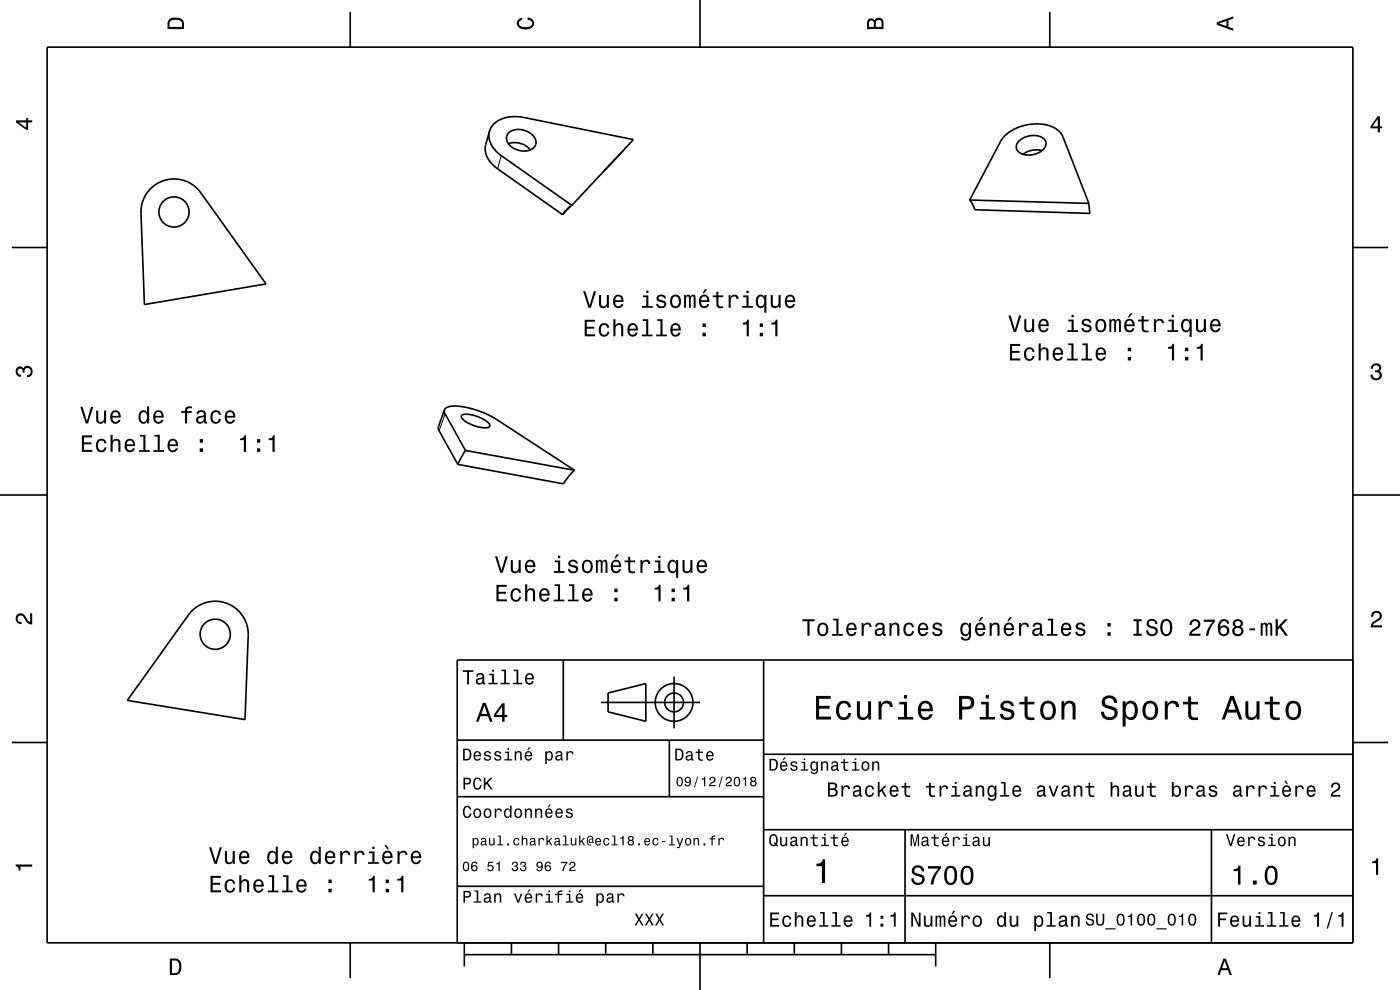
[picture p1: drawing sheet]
<svg xmlns="http://www.w3.org/2000/svg" width="297mm" height="210mm" viewBox="0 0 297 210" stroke-linecap="round" stroke-linejoin="round" font-family="sans-serif">
<g fill="none" stroke="#000" stroke-width=".35">
<path d="M10 10h277v190h-277zM74.3 2.5v7.5M148.5 0v10M222.7 2.5v7.5M103.8 27.8a5 5 0 0 0 2.5 5.2l15 10.6M103.8 27.8a5.3 5.3 0 0 1 5.6-3.1l1.7 .2 23.3 4.7-13.1 14M103.8 27.8l-.7 2.8a5 5 0 0 0 2.5 5.2l13.7 9.7M107.9 28.2a3.8 3.8 0 0 1 5.8 1.7 2.1 2.1 0 0 1-2.6 2.1 3.5 3.5 0 0 1-3.7-2.8zM107.9 30.5a4.2 4.2 0 0 1 4.6 1.3M132.2 31.9l-4.3 4.6M216.1 30a4.2 4.2 0 0 1 5.5-.4 1.76 1.76 0 0 1-.9 2.6 3.9 3.9 0 0 1-4.9-.3l-.2-1zM221.1 32a4.7 4.7 0 0 0-4.1 .7"/>
<path d="M2.5 52.5h7.5M31.9 40.1a7 7 0 0 1 10.7 .8l13.8 19.3-25.8 4.4-.7-19.4a7 7 0 0 1 2-5.1zM121 43.8l-1.7 1.7M121.3 43.6l-1 .7-1 1.2M205.7 42.4l6.5-12.4a9.3 9.3 0 0 1 9.1-3.6 5 5 0 0 1 4.2 2.6l5.5 14.1M205.7 42.4l.8 1.4a.84 .84 0 0 0 1.2 .7l23.5 .8-.2-2.2M205.7 42.4l25.3 .7M287 52.5h7.5M94.3 86.9l.1 .8 4.3 7.9M94.3 86.9a2.7 2.7 0 0 1 2.8-.7l1.7 .2 2.1 .5 3.6 1.6 17.4 11.3M94.3 86.9l-1.3 3.6v.5l4.1 7.5M97.1 98.5l22.4 4.1 1.1-1.5 1.3-1.3"/>
<path d="M97.9 88.1a5 5 0 0 1 4.3 .6 2.24 2.24 0 0 1 1.7 1.7 2.95 2.95 0 0 1-2.9 0 4.7 4.7 0 0 1-3.2-2zM98.7 95.6l-1.6 2.9M98.7 95.6l23.2 4.2M0 105h10M287 105h10M40.7 129.6a7 7 0 0 1 7.8-1.5 7 7 0 0 1 4.2 6.7l-.7 17.8-25-4zM119.5 140v17M162 140v60M287 140h-190v60M2.5 157.5h7.5M97 157h65M127.5 149h21"/>
<path d="M129 147l8-2v8l-8-2zM142 157v12M143 143.5v11M287 157.5h7.5M97 169h65M162 176h125M162 160h125M192 176v24M257 176v24M97 188h65M162 190h125M74.3 200v7.5"/>
<path d="M98.5 202.5h100M98.5 200v5M108.5 200v2.5M118.5 200v2.5M128.5 200v2.5M138.5 200v2.5M148.5 200v10M158.5 200v2.5M168.5 200v2.5M178.5 200v2.5M188.5 200v2.5M198.5 200v5"/>
<path d="M222.7 200v7.5"/>
<circle cx="36.9" cy="45" r="3.2"/>
<circle cx="45.7" cy="134.5" r="3.2"/>
<circle cx="143" cy="149" r="2"/>
<circle cx="143" cy="149" r="4"/>
</g>
<path d="M106.3 33l-.7 2.8M94.4 87.8l-1.2 3.6" fill="none" stroke="#000" stroke-width=".21"/>
<g fill="#000">
<path d="M36 4a2.18 2.18 0 0 0-.5 2.2h3.5v-1.2a1.43 1.43 0 0 0-1.7-1.3zM36.3 4.4a2.15 2.15 0 0 1 2.2 .3l.1 1h-2.6v-1z" fill-rule="evenodd"/>
<path d="M109.9 4.2l.9-.4v.4a.7 .7 0 0 0-.7 .5 .7 .7 0 0 0 .3 .8 1.7 1.7 0 0 0 2.5-.5 .9 .9 0 0 0-1-.8v-.5a1.24 1.24 0 0 1 1.4 1.1 1.24 1.24 0 0 1-1 1.4 2.22 2.22 0 0 1-2.5-.7l-.2-.5z" fill-rule="evenodd"/>
<path d="M184.2 4.2l-.3 .7v1.3h3.5v-1.3a.98 .98 0 0 0-.7-1.1 .98 .98 0 0 0-1.2 .6 .84 .84 0 0 0-1.3-.2zM184.5 4.5a.54 .54 0 0 1 .6-.1 .54 .54 0 0 1 .3 .6v.7h-1zM185.9 4.4a.62 .62 0 0 1 .8-.1 .62 .62 0 0 1 .3 .6v.8h-1.2z" fill-rule="evenodd"/>
<path d="M258.1 4.7v.6l3.5 1.2v-.4l-1-.4v-1.4l1-.4v-.4zM258.6 5l1.6-.5v1z" fill-rule="evenodd"/>
<path d="M3.4 25.5v.5l2.1 1.5h.5v-1.5h.8v-.5h-.8v-.5h-.4v.5zM4 26h1.6v1.1z" fill-rule="evenodd"/>
<path d="M292.3 24.7l-1.6 2.1v.4h1.6v.9h.4v-.9h.5v-.4h-.5v-2.1zM292.3 25.2v1.6h-1.1z" fill-rule="evenodd"/>
<path d="M124 67.8v3.5h2.3v-.4h-1.8v-1.2h1.6v-.4h-1.6v-1h1.7v-.5zM127.3 68.9a1.53 1.53 0 0 0 .9 2.5 1.07 1.07 0 0 0 1.1-1h-.5a.67 .67 0 0 1-.6 .6 .67 .67 0 0 1-.7-.6 1.11 1.11 0 0 1 .7-1.5 .59 .59 0 0 1 .6 .6h.4a1.09 1.09 0 0 0-.7-.9 1.09 1.09 0 0 0-1.2 .3zM130.1 67.7v3.6h.5v-1.5a.63 .63 0 0 1 .5-.9 .63 .63 0 0 1 .7 .7v1.7h.4v-1.7a.88 .88 0 0 0-.6-1 .88 .88 0 0 0-1 .4v-1.3zM133.4 68.9a1.54 1.54 0 0 0 .8 2.5 1.07 1.07 0 0 0 1.1-.8h-.5l-.2 .3-.4 .1a.76 .76 0 0 1-.7-.9h1.8a1.16 1.16 0 0 0-.5-1.4 1.16 1.16 0 0 0-1.4 .2zM133.7 69.1a.66 .66 0 0 1 .8-.1 .66 .66 0 0 1 .4 .7h-1.4zM136.4 67.7v.4h.7v2.9h-.9v.3h2.2v-.3h-.9v-3.3zM139.4 67.7v.4h.7v2.9h-.9v.3h2.3v-.3h-.9v-3.3zM142.5 68.9a1.54 1.54 0 0 0 .8 2.5 1.06 1.06 0 0 0 1.1-.8h-.5l-.2 .3-.4 .1a.76 .76 0 0 1-.6-.9h1.7a1.16 1.16 0 0 0-.5-1.4 1.16 1.16 0 0 0-1.4 .2zM142.8 69.1a.66 .66 0 0 1 .8-.1 .66 .66 0 0 1 .4 .7h-1.3zM149 70.6v.7h.7v-.7zM149 68.6v.8h.7v-.8z" fill-rule="evenodd"/>
<path d="M123.7 61.8l1.1 3.5h.5l1.1-3.5h-.4l-.9 3-.9-3zM127.1 62.6v1.8a.89 .89 0 0 0 .6 .9 .89 .89 0 0 0 1-.4v.4h.5v-2.7h-.5v1.5a.65 .65 0 0 1-.4 .8 .65 .65 0 0 1-.8-.3v-2zM130.4 62.9a1.55 1.55 0 0 0 .7 2.5 1.07 1.07 0 0 0 1.1-.9h-.4l-.2 .4-.4 .1a.76 .76 0 0 1-.7-.9h1.8a1.17 1.17 0 0 0-.5-1.4 1.17 1.17 0 0 0-1.4 .2zM130.7 63.1a.66 .66 0 0 1 .8-.2 .66 .66 0 0 1 .3 .8h-1.3zM136.4 62.7v.3h.7v1.9h-.9v.4h2.3v-.4h-1v-2.2zM137.1 61.7v.5h.5v-.5zM139.5 62.7a.75 .75 0 0 0-.2 .8 .75 .75 0 0 0 .7 .5l.9 .4a.63 .63 0 0 1-.6 .6 .63 .63 0 0 1-.7-.6h-.4a1.07 1.07 0 0 0 1.2 1 1.07 1.07 0 0 0 .9-1.2l-.4-.4-1.1-.3a.54 .54 0 0 1 .4-.7 .54 .54 0 0 1 .7 .5h.4a1.03 1.03 0 0 0-.7-.9 1.03 1.03 0 0 0-1.1 .3zM142.4 62.9a1.53 1.53 0 0 0 .9 2.5 1.48 1.48 0 0 0 1.2-1.5 1.48 1.48 0 0 0-1.2-1.4l-.5 .1zM142.8 63.1a.67 .67 0 0 1 .7-.2 .67 .67 0 0 1 .5 .6 1.11 1.11 0 0 1-.7 1.5 1.17 1.17 0 0 1-.5-1.9zM145.1 62.6v2.7h.4l.1-2.1 .2-.3h.2l.1 .3 .1 2.1h.3l.1-2.1 .3-.4 .2 .2 .1 .4v1.9h.4v-1.9a.69 .69 0 0 0-.6-.9l-.5 .4-.2-.3-.3-.1-.5 .4v-.3zM149.5 61.4l-.5 .8h.3l.7-.8zM148.6 62.9a1.54 1.54 0 0 0 .8 2.5 1.07 1.07 0 0 0 1.1-.9h-.5l-.2 .4-.4 .1a.76 .76 0 0 1-.7-.9h1.8a1.16 1.16 0 0 0-.5-1.4 1.16 1.16 0 0 0-1.4 .2zM148.9 63.1a.66 .66 0 0 1 .8-.2 .66 .66 0 0 1 .3 .8h-1.3zM152 61.9v.8h-.8v.3h.8v1.8a1.05 1.05 0 0 0 1.4 .6v-.4a.68 .68 0 0 1-1-.4v-1.6h1v-.3h-1v-.8zM154.6 62.6v2.7h.4v-1.6a.66 .66 0 0 1 .4-.7 .66 .66 0 0 1 .8 .2v.2h.5a.89 .89 0 0 0-.7-.9 .89 .89 0 0 0-1 .5v-.4zM157.7 62.7v.3h.7v1.9h-1v.4h2.3v-.4h-.9v-2.2zM158.3 61.7v.5h.5v-.5zM160.6 62.9a1.58 1.58 0 0 0 .8 2.5l.4-.1 .3-.4v1.4h.5v-3.7h-.5v.4l-.1-.2a.88 .88 0 0 0-1.4 .1zM161 63.2a.62 .62 0 0 1 .6-.3 .62 .62 0 0 1 .5 .6 1.12 1.12 0 0 1-.7 1.5 1.19 1.19 0 0 1-.4-1.8zM163.5 62.6v1.8a.89 .89 0 0 0 .6 .9 .89 .89 0 0 0 1.1-.4v.4h.4v-2.7h-.4v1.5a.65 .65 0 0 1-.4 .8 .65 .65 0 0 1-.8-.3l-.1-2zM166.8 62.9a1.54 1.54 0 0 0 .8 2.5 1.07 1.07 0 0 0 1.1-.9h-.5l-.2 .4-.4 .1a.76 .76 0 0 1-.7-.9h1.8a1.16 1.16 0 0 0-.5-1.4 1.16 1.16 0 0 0-1.4 .2zM167.1 63.1a.66 .66 0 0 1 .8-.2 .66 .66 0 0 1 .4 .8h-1.4z" fill-rule="evenodd"/>
<path d="M157.6 68.5v.3h.8v2.5h.5v-3.5h-.4a.77 .77 0 0 1-.9 .7zM161.2 70.6v.7h.7v-.7zM161.2 68.6v.8h.7v-.8zM163.7 68.5v.3h.8v2.5h.4v-3.5h-.3a.77 .77 0 0 1-.9 .7z" fill-rule="evenodd"/>
<path d="M214.3 73v3.5h2.2v-.5h-1.8v-1.1h1.6v-.5h-1.6v-1h1.7v-.4zM217.5 74a1.53 1.53 0 0 0 .9 2.6 1.06 1.06 0 0 0 1.1-1.1h-.5a.67 .67 0 0 1-.6 .7 .67 .67 0 0 1-.7-.6 1.12 1.12 0 0 1 .7-1.6 .6 .6 0 0 1 .6 .7h.5a1.09 1.09 0 0 0-.8-1 1.09 1.09 0 0 0-1.2 .3zM220.3 72.8v3.7h.5v-1.6a.64 .64 0 0 1 .4-.8 .64 .64 0 0 1 .8 .4v2h.4v-1.8a.88 .88 0 0 0-.6-1 .88 .88 0 0 0-1 .4v-1.3zM223.6 74a1.54 1.54 0 0 0 .8 2.6 1.05 1.05 0 0 0 1.1-.9h-.4l-.3 .3-.3 .2a.75 .75 0 0 1-.7-1h1.7a1.16 1.16 0 0 0-.4-1.3 1.16 1.16 0 0 0-1.5 .1zM224 74.3a.66 .66 0 0 1 .8-.2 .66 .66 0 0 1 .3 .8h-1.3zM226.6 72.8v.4h.7v2.9h-.9v.4h2.2v-.4h-.9v-3.3zM229.6 72.8v.4h.7v2.9h-.9v.4h2.3v-.4h-.9v-3.3zM232.7 74a1.54 1.54 0 0 0 .8 2.6 1.06 1.06 0 0 0 1.1-.9h-.4l-.3 .3-.3 .2a.75 .75 0 0 1-.7-1h1.7a1.16 1.16 0 0 0-.4-1.3 1.16 1.16 0 0 0-1.5 .1zM233.1 74.3a.66 .66 0 0 1 .8-.2 .66 .66 0 0 1 .3 .8h-1.3zM239.3 75.7v.8h.6v-.8zM239.3 73.8v.7h.6v-.7z" fill-rule="evenodd"/>
<path d="M213.9 66.9l1.2 3.5h.5l1.1-3.5h-.5l-.9 3-.9-3zM217.3 67.7v1.8a.89 .89 0 0 0 .6 1 .89 .89 0 0 0 1.1-.5v.4h.4v-2.7h-.5v1.6a.65 .65 0 0 1-.3 .7 .65 .65 0 0 1-.8-.3l-.1-2zM220.6 68a1.54 1.54 0 0 0 .8 2.5 1.06 1.06 0 0 0 1.1-.9h-.5l-.2 .4-.4 .1a.76 .76 0 0 1-.7-.9h1.8a1.17 1.17 0 0 0-.5-1.4 1.17 1.17 0 0 0-1.4 .2zM220.9 68.2a.66 .66 0 0 1 .8-.1 .66 .66 0 0 1 .3 .7h-1.3zM226.6 67.8v.4h.7v1.8h-.9v.4h2.3v-.4h-.9v-2.2zM227.3 66.8v.5h.5v-.5zM229.7 67.8a.76 .76 0 0 0-.2 .9 .76 .76 0 0 0 .7 .5l.9 .3a.63 .63 0 0 1-.6 .7 .63 .63 0 0 1-.7-.6h-.4a1.07 1.07 0 0 0 1.2 .9 1.07 1.07 0 0 0 .9-1.2l-.4-.4-1.1-.3a.54 .54 0 0 1 .4-.7 .54 .54 0 0 1 .7 .5h.4a1.03 1.03 0 0 0-.7-.8 1.03 1.03 0 0 0-1.1 .2zM232.7 68a1.53 1.53 0 0 0 .8 2.5 1.48 1.48 0 0 0 1.2-1.4 1.48 1.48 0 0 0-1.2-1.5l-.5 .1zM233 68.3a.67 .67 0 0 1 .7-.3 .67 .67 0 0 1 .5 .6 1.11 1.11 0 0 1-.7 1.5 1.17 1.17 0 0 1-.5-1.8zM235.3 67.7v2.7h.5v-2.1l.2-.3h.2l.2 .3v2.1h.4v-2.1l.3-.3 .2 .1 .1 .4v1.9h.4v-1.9a.69 .69 0 0 0-.5-.9l-.6 .4-.2-.3-.3-.1-.5 .4v-.3zM239.8 66.5l-.5 .8h.3l.6-.8zM238.8 68a1.54 1.54 0 0 0 .8 2.5 1.05 1.05 0 0 0 1.1-.9h-.5l-.2 .4-.4 .1a.76 .76 0 0 1-.7-.9h1.8a1.16 1.16 0 0 0-.5-1.4 1.16 1.16 0 0 0-1.4 .2zM239.1 68.2a.66 .66 0 0 1 .8-.1 .66 .66 0 0 1 .4 .7h-1.4zM242.2 67v.8h-.8v.4h.8v1.8a1.04 1.04 0 0 0 1.4 .5v-.4a.68 .68 0 0 1-1-.3v-1.6h1v-.4h-1v-.8zM244.8 67.7v2.7h.4v-1.5a.67 .67 0 0 1 .4-.8 .67 .67 0 0 1 .8 .2l.1 .2h.4a.89 .89 0 0 0-.7-.9 .89 .89 0 0 0-1 .6v-.5zM247.9 67.8v.4h.7v1.8h-.9v.4h2.2v-.4h-.9v-2.2zM248.6 66.8v.5h.4v-.5zM250.8 68a1.57 1.57 0 0 0 .8 2.5l.4-.1 .4-.4v1.5h.4v-3.8h-.4v.4l-.2-.2a.87 .87 0 0 0-1.4 .1zM251.2 68.3a.62 .62 0 0 1 .7-.3 .62 .62 0 0 1 .4 .6 1.11 1.11 0 0 1-.6 1.5 1.19 1.19 0 0 1-.5-1.8zM253.7 67.7v1.8a.89 .89 0 0 0 .6 1 .89 .89 0 0 0 1.1-.5v.4h.4v-2.7h-.4v1.6a.65 .65 0 0 1-.4 .7 .65 .65 0 0 1-.8-.3v-2zM257 68a1.54 1.54 0 0 0 .8 2.5 1.06 1.06 0 0 0 1.1-.9h-.4l-.3 .4-.3 .1a.76 .76 0 0 1-.7-.9h1.7a1.17 1.17 0 0 0-.5-1.4 1.17 1.17 0 0 0-1.4 .2zM257.4 68.2a.66 .66 0 0 1 .7-.1 .66 .66 0 0 1 .4 .7h-1.3z" fill-rule="evenodd"/>
<path d="M247.8 73.6v.4h.8v2.5h.5v-3.6h-.4a.77 .77 0 0 1-.9 .7zM251.4 75.7v.8h.7v-.8zM251.4 73.8v.7h.7v-.7zM253.9 73.6v.4h.8v2.5h.4v-3.6h-.3a.77 .77 0 0 1-.9 .7z" fill-rule="evenodd"/>
<path d="M291.1 77.4a1.08 1.08 0 0 1 1.4-.2 1.08 1.08 0 0 1 .4 1.2l-.3 .3a1.06 1.06 0 0 1 .5 1.3 1.06 1.06 0 0 1-1.2 .7 1.1 1.1 0 0 1-1.2-1.2h.5a.71 .71 0 0 0 1 .8 .71 .71 0 0 0 .1-1.3h-.6v-.4a.61 .61 0 0 0 .8-.3 .61 .61 0 0 0-.2-.8 .61 .61 0 0 0-.9 .2l-.1 .5h-.5z" fill-rule="evenodd"/>
<path d="M3.6 78a.86 .86 0 0 1 1.4 .2 1.06 1.06 0 0 1 1.2-.6 1.06 1.06 0 0 1 .7 1.2 1.1 1.1 0 0 1-1.2 1.2v-.4a.71 .71 0 0 0 .8-1 .71 .71 0 0 0-1.3-.1v.6h-.4a.61 .61 0 0 0-.3-.8 .61 .61 0 0 0-.8 .2 .61 .61 0 0 0 .2 .8l.6 .2v.4a1.15 1.15 0 0 1-1.2-.6 1.15 1.15 0 0 1 .3-1.3z" fill-rule="evenodd"/>
<path d="M17.4 92.4v3.5h2.2v-.5h-1.8v-1.2h1.6v-.4h-1.6v-1h1.7v-.4zM20.6 93.4a1.53 1.53 0 0 0 .9 2.6 1.06 1.06 0 0 0 1.1-1.1h-.4a.67 .67 0 0 1-.7 .7 .67 .67 0 0 1-.7-.6 1.11 1.11 0 0 1 .7-1.6 .59 .59 0 0 1 .6 .6h.5a1.09 1.09 0 0 0-.8-.9 1.09 1.09 0 0 0-1.2 .3zM23.5 92.2v3.7h.4v-1.6a.63 .63 0 0 1 .4-.8 .63 .63 0 0 1 .8 .4v2h.5v-1.8a.88 .88 0 0 0-.6-1 .88 .88 0 0 0-1.1 .4v-1.3zM26.7 93.4a1.54 1.54 0 0 0 .8 2.6 1.07 1.07 0 0 0 1.1-.9h-.4l-.2 .3-.4 .2a.76 .76 0 0 1-.7-1h1.8a1.17 1.17 0 0 0-.5-1.3 1.17 1.17 0 0 0-1.5 .1zM27.1 93.7a.66 .66 0 0 1 .8-.2 .66 .66 0 0 1 .3 .8h-1.3zM29.7 92.2v.4h.7v2.9h-.9v.4h2.3v-.4h-.9v-3.3zM32.8 92.2v.4h.6v2.9h-.9v.4h2.3v-.4h-.9v-3.3zM35.8 93.4a1.54 1.54 0 0 0 .8 2.6 1.07 1.07 0 0 0 1.1-.9h-.4l-.2 .3-.4 .2a.76 .76 0 0 1-.7-1h1.8a1.17 1.17 0 0 0-.5-1.3 1.17 1.17 0 0 0-1.5 .1zM36.2 93.7a.66 .66 0 0 1 .8-.2 .66 .66 0 0 1 .3 .8h-1.3zM42.4 95.1v.8h.7v-.8zM42.4 93.2v.7h.7v-.7z" fill-rule="evenodd"/>
<path d="M17 86.3l1.2 3.5h.5l1.1-3.5h-.5l-.9 3-.9-3zM20.4 87.1v1.8a.89 .89 0 0 0 .6 1 .89 .89 0 0 0 1.1-.5v.4h.4v-2.7h-.4v1.6a.65 .65 0 0 1-.4 .7 .65 .65 0 0 1-.8-.3l-.1-2zM23.7 87.4a1.54 1.54 0 0 0 .8 2.5 1.07 1.07 0 0 0 1.1-.9h-.5l-.2 .4-.4 .1a.76 .76 0 0 1-.7-.9h1.8a1.16 1.16 0 0 0-.5-1.4 1.16 1.16 0 0 0-1.4 .2zM24 87.6a.66 .66 0 0 1 .8-.1 .66 .66 0 0 1 .4 .7h-1.4zM29.7 87.4a1.57 1.57 0 0 0 .7 2.5l.5-.1 .3-.4v.4h.4v-3.6h-.4v1.3a.89 .89 0 0 0-1.5-.1zM30 87.7a.62 .62 0 0 1 .7-.3 .62 .62 0 0 1 .4 .6 1.12 1.12 0 0 1-.6 1.5 1.19 1.19 0 0 1-.5-1.8zM32.8 87.4a1.55 1.55 0 0 0 .8 2.5 1.07 1.07 0 0 0 1.1-.9h-.5l-.2 .4-.4 .1a.76 .76 0 0 1-.6-.9h1.7a1.17 1.17 0 0 0-.5-1.4 1.17 1.17 0 0 0-1.4 .2zM33.1 87.6a.66 .66 0 0 1 .8-.1 .66 .66 0 0 1 .4 .7h-1.3zM38.4 87.2v.4h.9v2.2h.4v-2.2h1v-.4h-1v-.4l.3-.2h.7v-.4a1.04 1.04 0 0 0-1.4 .7v.3zM42 87.2l-.3 .7h.4a.55 .55 0 0 1 .7-.5 .55 .55 0 0 1 .3 .7l-.2 .1a1 1 0 0 0-1 .2 1 1 0 0 0-.3 1 .93 .93 0 0 0 1.7 .1l.1 .3h.5v-.3l-.2-.1v-1.6a1.02 1.02 0 0 0-.7-.8 1.02 1.02 0 0 0-1 .2zM42.1 88.8l1.1-.4a.77 .77 0 0 1-.2 .9 .77 .77 0 0 1-.9 .1zM44.9 87.4a1.53 1.53 0 0 0 .9 2.5 1.07 1.07 0 0 0 1.1-1.1h-.4a.67 .67 0 0 1-.7 .7 .67 .67 0 0 1-.7-.6 1.11 1.11 0 0 1 .7-1.5 .59 .59 0 0 1 .6 .6h.5a1.09 1.09 0 0 0-.8-1 1.09 1.09 0 0 0-1.2 .4zM48 87.4a1.55 1.55 0 0 0 .8 2.5 1.07 1.07 0 0 0 1.1-.9h-.5l-.2 .4-.4 .1a.76 .76 0 0 1-.7-.9h1.8a1.17 1.17 0 0 0-.5-1.4 1.17 1.17 0 0 0-1.4 .2zM48.3 87.6a.66 .66 0 0 1 .8-.1 .66 .66 0 0 1 .3 .7h-1.3z" fill-rule="evenodd"/>
<path d="M50.9 93v.4h.8v2.5h.5v-3.6h-.4a.77 .77 0 0 1-.9 .7zM54.5 95.1v.8h.7v-.8zM54.5 93.2v.7h.7v-.7zM57 93v.4h.8v2.5h.5v-3.6h-.4a.78 .78 0 0 1-.9 .7z" fill-rule="evenodd"/>
<path d="M105 118l1.1 3.5h.5l1.1-3.5h-.4l-.9 3-.9-3zM108.4 118.8v1.8a.89 .89 0 0 0 .6 1 .89 .89 0 0 0 1-.5v.4h.5v-2.7h-.5v1.6a.65 .65 0 0 1-.4 .7 .65 .65 0 0 1-.8-.3v-2zM111.6 119.1a1.54 1.54 0 0 0 .8 2.5 1.06 1.06 0 0 0 1.1-.9h-.4l-.2 .4-.4 .1a.75 .75 0 0 1-.7-.9h1.8a1.17 1.17 0 0 0-.5-1.4 1.17 1.17 0 0 0-1.5 .2zM112 119.3a.66 .66 0 0 1 .8-.1 .66 .66 0 0 1 .3 .7h-1.3zM117.7 118.9v.4h.7v1.8h-.9v.4h2.3v-.4h-1v-2.2zM118.4 117.9v.5h.5v-.5zM120.8 118.9a.75 .75 0 0 0-.2 .9 .75 .75 0 0 0 .7 .5l.9 .3a.63 .63 0 0 1-.6 .7 .63 .63 0 0 1-.7-.6h-.4a1.07 1.07 0 0 0 1.2 .9 1.07 1.07 0 0 0 .9-1.2l-.4-.4-1.1-.3a.54 .54 0 0 1 .4-.7 .54 .54 0 0 1 .6 .5h.5a1.03 1.03 0 0 0-.7-.8 1.03 1.03 0 0 0-1.1 .2zM123.7 119.1a1.53 1.53 0 0 0 .9 2.5 1.48 1.48 0 0 0 1.2-1.4 1.48 1.48 0 0 0-1.2-1.5l-.5 .1zM124.1 119.4a.67 .67 0 0 1 .7-.3 .67 .67 0 0 1 .5 .6 1.11 1.11 0 0 1-.7 1.5 1.17 1.17 0 0 1-.5-1.8zM126.4 118.8v2.7h.4v-1.8l.2-.6h.3l.1 .3v2.1h.4l.1-2.1 .3-.3 .2 .1 .1 .4v1.9h.4v-1.9a.69 .69 0 0 0-.6-.9l-.5 .4-.2-.3-.3-.1-.5 .4v-.3zM130.8 117.6l-.5 .8h.3l.7-.8zM129.9 119.1a1.54 1.54 0 0 0 .8 2.5 1.06 1.06 0 0 0 1-.9h-.4l-.2 .4-.4 .1a.76 .76 0 0 1-.7-.9h1.8a1.17 1.17 0 0 0-.5-1.4 1.17 1.17 0 0 0-1.4 .2zM130.2 119.3a.66 .66 0 0 1 .8-.1 .66 .66 0 0 1 .3 .7h-1.3zM133.3 118.1v.8h-.8v.4h.8v1.8a1.05 1.05 0 0 0 1.4 .5v-.4a.68 .68 0 0 1-1-.3v-1.6h1v-.4h-1v-.8zM135.9 118.8v2.7h.4v-1.5a.67 .67 0 0 1 .4-.8 .67 .67 0 0 1 .8 .2v.2h.5a.89 .89 0 0 0-.7-.9 .89 .89 0 0 0-1 .6v-.5zM139 118.9v.4h.6v1.8h-.9v.4h2.3v-.4h-.9v-2.2zM139.6 117.9v.5h.5v-.5zM141.9 119.1a1.57 1.57 0 0 0 .8 2.5l.4-.1 .3-.4v1.5h.5v-3.8h-.5v.4l-.1-.2a.87 .87 0 0 0-1.4 .1zM142.2 119.4a.62 .62 0 0 1 .7-.3 .62 .62 0 0 1 .5 .6 1.11 1.11 0 0 1-.7 1.5 1.19 1.19 0 0 1-.5-1.8zM144.8 118.8v1.8a.89 .89 0 0 0 .6 1 .89 .89 0 0 0 1.1-.5v.4h.4v-2.7h-.5v1.6a.64 .64 0 0 1-.3 .7 .64 .64 0 0 1-.8-.3l-.1-2zM148.1 119.1a1.54 1.54 0 0 0 .8 2.5 1.05 1.05 0 0 0 1.1-.9h-.5l-.2 .4-.4 .1a.75 .75 0 0 1-.7-.9h1.8a1.16 1.16 0 0 0-.5-1.4 1.16 1.16 0 0 0-1.4 .2zM148.4 119.3a.66 .66 0 0 1 .8-.1 .66 .66 0 0 1 .3 .7h-1.3z" fill-rule="evenodd"/>
<path d="M3.6 130.4a1.22 1.22 0 0 1 2 .7l.4 .6 .4 .3v-1.9h.4v2.4a1.8 1.8 0 0 1-1.7-1.4 .71 .71 0 0 0-.9-.5 .71 .71 0 0 0-.5 .8 .71 .71 0 0 0 .9 .5v.5a1.18 1.18 0 0 1-1.2-.7 1.18 1.18 0 0 1 .2-1.3z" fill-rule="evenodd"/>
<path d="M105.3 124.1v3.5h2.2v-.5h-1.7v-1.1h1.6v-.5h-1.6v-1h1.7v-.4zM108.6 125.1a1.53 1.53 0 0 0 .8 2.6 1.06 1.06 0 0 0 1.1-1.1h-.4a.67 .67 0 0 1-.6 .7 .67 .67 0 0 1-.7-.6 1.12 1.12 0 0 1 .7-1.6 .6 .6 0 0 1 .6 .7h.4a1.09 1.09 0 0 0-.7-1 1.09 1.09 0 0 0-1.2 .3zM111.4 123.9v3.7h.5v-1.6a.63 .63 0 0 1 .5-.9 .63 .63 0 0 1 .7 .8v1.7h.4v-1.8a.88 .88 0 0 0-.6-1 .88 .88 0 0 0-1 .4v-1.3zM114.7 125.1a1.54 1.54 0 0 0 .8 2.6 1.06 1.06 0 0 0 1.1-.9h-.5l-.2 .3-.4 .2a.76 .76 0 0 1-.7-1h1.8a1.16 1.16 0 0 0-.5-1.3 1.16 1.16 0 0 0-1.4 .1zM115 125.4a.66 .66 0 0 1 .8-.2 .66 .66 0 0 1 .3 .8h-1.3zM117.7 123.9v.4h.7v2.9h-.9v.4h2.2v-.4h-.9v-3.3zM120.7 123.9v.4h.7v2.9h-.9v.4h2.3v-.4h-1v-3.3zM123.8 125.1a1.54 1.54 0 0 0 .8 2.6 1.05 1.05 0 0 0 1.1-.9h-.5l-.2 .3-.4 .2a.75 .75 0 0 1-.7-1h1.8a1.16 1.16 0 0 0-.5-1.3 1.16 1.16 0 0 0-1.4 .1zM124.1 125.4a.66 .66 0 0 1 .8-.2 .66 .66 0 0 1 .4 .8h-1.4zM130.3 126.8v.8h.7v-.8zM130.3 124.9v.7h.7v-.7z" fill-rule="evenodd"/>
<path d="M138.9 124.7v.4h.8v2.5h.4v-3.6h-.3a.77 .77 0 0 1-.9 .7zM142.5 126.8v.8h.7v-.8zM142.5 124.9v.7h.7v-.7zM144.9 124.7v.4h.9v2.5h.4v-3.6h-.3a.77 .77 0 0 1-1 .7z" fill-rule="evenodd"/>
<path d="M170.2 131.4v.4h1.1v3.1h.4v-3.1h1.1v-.4zM173.7 132.4a1.53 1.53 0 0 0 .9 2.6 1.48 1.48 0 0 0 1.1-1.5 1.48 1.48 0 0 0-1.1-1.4l-.5 .1zM174 132.7a.67 .67 0 0 1 .7-.2 .67 .67 0 0 1 .5 .5 1.11 1.11 0 0 1-.6 1.6 1.17 1.17 0 0 1-.6-1.9zM176.7 131.2v.4h.7v2.9h-.9v.4h2.3v-.4h-.9v-3.3zM179.8 132.4a1.54 1.54 0 0 0 .8 2.6 1.07 1.07 0 0 0 1.1-.9h-.4l-.3 .3-.3 .2a.76 .76 0 0 1-.7-1h1.7a1.16 1.16 0 0 0-.4-1.3 1.16 1.16 0 0 0-1.5 .1zM180.2 132.7a.66 .66 0 0 1 .8-.2 .66 .66 0 0 1 .3 .8h-1.3zM182.8 132.2v2.7h.4v-1.6a.66 .66 0 0 1 .4-.8 .66 .66 0 0 1 .8 .3l.1 .2h.4a.89 .89 0 0 0-.7-.9 .89 .89 0 0 0-1 .5v-.4zM185.9 132.3l-.2 .6h.4a.55 .55 0 0 1 .6-.5 .55 .55 0 0 1 .4 .8h-.2a1 1 0 0 0-1 .2 1 1 0 0 0-.3 1.1 .93 .93 0 0 0 1.7 0l.1 .3 .5 .1v-.4h-.2v-1.6a1.02 1.02 0 0 0-.7-.8 1.02 1.02 0 0 0-1.1 .2zM186.1 133.8l1.1-.3a.77 .77 0 0 1-.2 .9 .77 .77 0 0 1-.9 0zM188.7 132.2v2.7h.4v-1.6a.63 .63 0 0 1 .4-.8 .63 .63 0 0 1 .8 .4v2h.5v-1.8a.89 .89 0 0 0-.6-1 .89 .89 0 0 0-1.1 .5v-.4zM192 132.4a1.53 1.53 0 0 0 .8 2.6 1.06 1.06 0 0 0 1.1-1.1h-.4a.67 .67 0 0 1-.7 .7 .67 .67 0 0 1-.7-.6 1.11 1.11 0 0 1 .7-1.6 .59 .59 0 0 1 .7 .6h.4a1.09 1.09 0 0 0-.8-.9 1.09 1.09 0 0 0-1.1 .3zM195 132.4a1.54 1.54 0 0 0 .8 2.6 1.07 1.07 0 0 0 1.1-.9h-.5l-.2 .3-.4 .2a.76 .76 0 0 1-.7-1h1.8a1.16 1.16 0 0 0-.5-1.3 1.16 1.16 0 0 0-1.4 .1zM195.3 132.7a.66 .66 0 0 1 .8-.2 .66 .66 0 0 1 .4 .8h-1.4zM198.1 132.3a.75 .75 0 0 0-.2 .8 .75 .75 0 0 0 .7 .5l.9 .4a.63 .63 0 0 1-.6 .6 .63 .63 0 0 1-.7-.6h-.4a1.07 1.07 0 0 0 1.2 .9 1.07 1.07 0 0 0 .9-1.2l-.4-.3-1.1-.3a.54 .54 0 0 1 .4-.7 .54 .54 0 0 1 .6 .5h.5a1.03 1.03 0 0 0-.7-.9 1.03 1.03 0 0 0-1.1 .3zM204 132.4a1.57 1.57 0 0 0 .8 2.6l.4-.2 .4-.4a.73 .73 0 0 1-.4 1.1 .73 .73 0 0 1-1-.4h-.4a1.1 1.1 0 0 0 1.3 .8 1.1 1.1 0 0 0 .9-1.2v-2.5h-.4v.4l-.4-.4a.9 .9 0 0 0-1.2 .2zM204.3 132.7a.64 .64 0 0 1 .7-.2 .64 .64 0 0 1 .5 .6 1.11 1.11 0 0 1-.7 1.5 1.2 1.2 0 0 1-.5-1.9zM208.1 130.9l-.5 .9h.3l.7-.9zM207.1 132.4a1.55 1.55 0 0 0 .8 2.6 1.07 1.07 0 0 0 1.1-.9h-.4l-.2 .3-.4 .2a.76 .76 0 0 1-.7-1h1.8a1.17 1.17 0 0 0-.5-1.3 1.17 1.17 0 0 0-1.5 .1zM207.5 132.7a.66 .66 0 0 1 .8-.2 .66 .66 0 0 1 .3 .8h-1.3zM209.9 132.2v2.7h.5v-1.6a.63 .63 0 0 1 .5-.9 .63 .63 0 0 1 .7 .8v1.7h.4v-1.8a.89 .89 0 0 0-.6-1 .89 .89 0 0 0-1 .5v-.4zM214.2 130.9l-.5 .9h.3l.7-.9zM213.2 132.4a1.54 1.54 0 0 0 .8 2.6 1.07 1.07 0 0 0 1.1-.9h-.4l-.3 .3-.3 .2a.76 .76 0 0 1-.7-1h1.7a1.16 1.16 0 0 0-.4-1.3 1.16 1.16 0 0 0-1.5 .1zM213.6 132.7a.66 .66 0 0 1 .8-.2 .66 .66 0 0 1 .3 .8h-1.3zM216.2 132.2v2.7h.4v-1.6a.66 .66 0 0 1 .4-.8 .66 .66 0 0 1 .8 .3l.1 .2h.4a.89 .89 0 0 0-.7-.9 .89 .89 0 0 0-1 .5v-.4zM219.3 132.3l-.2 .6h.4a.55 .55 0 0 1 .6-.5 .55 .55 0 0 1 .4 .8h-.2a1 1 0 0 0-1 .2 1 1 0 0 0-.3 1.1 .93 .93 0 0 0 1.7 0l.1 .3 .5 .1v-.4h-.2v-1.6a1.02 1.02 0 0 0-1.8-.6zM219.5 133.8l1.1-.3a.77 .77 0 0 1-.2 .9 .77 .77 0 0 1-.9 0zM222.3 131.2v.4h.7v2.9h-.9v.4h2.2v-.4h-.9v-3.3zM225.4 132.4a1.54 1.54 0 0 0 .8 2.6 1.07 1.07 0 0 0 1-.9h-.4l-.2 .3-.4 .2a.76 .76 0 0 1-.7-1h1.8a1.17 1.17 0 0 0-.5-1.3 1.17 1.17 0 0 0-1.4 .1zM225.7 132.7a.66 .66 0 0 1 .8-.2 .66 .66 0 0 1 .3 .8h-1.3zM228.4 132.3a.75 .75 0 0 0-.2 .8 .75 .75 0 0 0 .7 .5l.9 .4a.63 .63 0 0 1-.6 .6 .63 .63 0 0 1-.6-.6h-.5a1.07 1.07 0 0 0 1.2 .9 1.07 1.07 0 0 0 .9-1.2l-.4-.3-1.1-.3a.54 .54 0 0 1 .4-.7 .54 .54 0 0 1 .7 .5h.4a1.03 1.03 0 0 0-.7-.9 1.03 1.03 0 0 0-1.1 .3zM234.9 134.1v.8h.7v-.8zM234.9 132.2v.7h.7v-.7zM240.5 131.4v.4h.6v2.6h-.6v.5h1.7v-.5h-.6v-2.6h.6v-.4zM243.5 131.6a.96 .96 0 0 0-.2 1 .96 .96 0 0 0 .9 .6 .77 .77 0 0 1 .9 1 .83 .83 0 0 1-.9 .3 .83 .83 0 0 1-.6-.8h-.5a1.21 1.21 0 0 0 1.5 1.3 1.21 1.21 0 0 0 .7-1.8l-.8-.3a.72 .72 0 0 1-.8-.7 .7 .7 0 0 1 .8-.5 .7 .7 0 0 1 .6 .7h.4a1.17 1.17 0 0 0-.7-1.1 1.17 1.17 0 0 0-1.3 .3zM246.5 131.7a2.52 2.52 0 0 0 .4 3.1 1.21 1.21 0 0 0 1.7-.9 1.94 1.94 0 0 0-.9-2.6l-.8 .1zM247.1 131.8l.3-.1a1.7 1.7 0 0 1 .3 2.7l-.3 .1a1.69 1.69 0 0 1-.3-2.7zM252.7 131.7l-.4 .9h.5a.7 .7 0 0 1 .5-.8 .7 .7 0 0 1 .9 .5 .7 .7 0 0 1-.5 .8 1.8 1.8 0 0 0-1.4 1.8h2.4v-.5h-1.9a2.2 2.2 0 0 1 1.4-1.1 1.13 1.13 0 0 0 .1-1.7 1.13 1.13 0 0 0-1.6 .1zM255.3 131.4v.5h2a5.1 5.1 0 0 0-1.5 3h.5a5.3 5.3 0 0 1 1.4-3v-.5zM258.9 131.6a2.4 2.4 0 0 0 .2 3.3 1.16 1.16 0 0 0 1.5-.4 1.16 1.16 0 0 0-.2-1.5 1.16 1.16 0 0 0-1.6 0 1.02 1.02 0 0 1 .9-1.3 .58 .58 0 0 1 .6 .6h.5a1.12 1.12 0 0 0-.8-.9 1.12 1.12 0 0 0-1.1 .2zM258.8 133.8a.75 .75 0 0 1 1.5 0 .75 .75 0 0 1-1.5 0zM261.8 131.6a.84 .84 0 0 0 .2 1.4 1.11 1.11 0 0 0-.5 1.5 1.11 1.11 0 0 0 1.6 .4 1.03 1.03 0 0 0 .7-.9 1.03 1.03 0 0 0-.6-1 .89 .89 0 0 0 .4-1.1 .89 .89 0 0 0-1-.6zM261.9 133.9a.71 .71 0 0 1 1.4 0 .71 .71 0 0 1-1.4 0zM262 132.3a.6 .6 0 0 1 1.2 0 .6 .6 0 0 1-1.2 0zM265 133.3v.4h1.2v-.4zM267.5 132.2v2.7h.4v-1.9l.2-.5h.2l.2 .2v2.2h.4v-2.1l.3-.4 .2 .2 .1 .4v1.9h.4v-1.9a.69 .69 0 0 0-.5-.9l-.6 .3-.2-.2-.3-.1-.5 .3v-.2zM270.6 131.4v3.5h.5v-1.3l.4-.4 1.2 1.7h.5l-1.4-2.1 1.4-1.4h-.6l-1.5 1.6v-1.6z" fill-rule="evenodd"/>
<path d="M291.2 129.9a1.18 1.18 0 0 1 1.9 .3 1.18 1.18 0 0 1-1 1.7l-.5 .3-.3 .5h1.9v.4h-2.4a1.8 1.8 0 0 1 1.4-1.8 .71 .71 0 0 0 .5-.8 .71 .71 0 0 0-.9-.5 .71 .71 0 0 0-.5 .8h-.4z" fill-rule="evenodd"/>
<path d="M98.2 158.8v2.5h.9a1.37 1.37 0 0 0 .7-2.2 1.56 1.56 0 0 0-1.6-.3zM98.6 159.1a.98 .98 0 0 1 1.1 .7 .98 .98 0 0 1-.6 1.2h-.5zM100.7 159.6a1.04 1.04 0 0 0-.2 1.2 1.04 1.04 0 0 0 1 .5l.5-.5h-.3l-.4 .3a.54 .54 0 0 1-.5-.7h1.3a.83 .83 0 0 0-.4-.9 .83 .83 0 0 0-1 .1zM100.9 159.7l.2-.1a.47 .47 0 0 1 .5 .1 .47 .47 0 0 1 .1 .5h-.9zM102.9 159.5l-.2 .1a.69 .69 0 0 0 .9 .9l.2 .1a.43 .43 0 0 1-.4 .5 .43 .43 0 0 1-.4-.4h-.3a.74 .74 0 0 0 .9 .7 .74 .74 0 0 0 .5-1l-1-.4a.38 .38 0 0 1 .3-.5 .38 .38 0 0 1 .4 .4h.3a.78 .78 0 0 0-1.2-.4zM105.1 159.5l-.2 .1a.69 .69 0 0 0 .9 .9l.2 .1a.43 .43 0 0 1-.4 .5 .43 .43 0 0 1-.5-.4h-.3a.74 .74 0 0 0 .9 .7 .74 .74 0 0 0 .5-1l-.9-.4a.38 .38 0 0 1 .3-.5 .38 .38 0 0 1 .4 .4h.3a.77 .77 0 0 0-1.2-.4zM107.2 159.4v.3h.5v1.3h-.7v.3h1.6v-.3h-.6v-1.6zM107.7 158.7v.4h.3v-.4zM109.2 159.4v1.9h.3v-1.1a.45 .45 0 0 1 .4-.6 .45 .45 0 0 1 .5 .5v1.2h.3v-1.3a.63 .63 0 0 0-.5-.7 .63 .63 0 0 0-.7 .4v-.3zM112.2 158.5l-.4 .6h.3l.5-.6zM111.5 159.6a1.04 1.04 0 0 0-.2 1.2 1.04 1.04 0 0 0 1.1 .5l.5-.5h-.3l-.5 .3a.54 .54 0 0 1-.5-.7h1.3a.83 .83 0 0 0-.4-.9 .83 .83 0 0 0-1 .1zM111.8 159.7l.1-.1a.48 .48 0 0 1 .5 .1 .48 .48 0 0 1 .2 .5h-1zM115.7 159.4v2.7h.3v-1.1a.66 .66 0 0 0 .7 .4 .66 .66 0 0 0 .5-.6 .91 .91 0 0 0 0-1.1 .91 .91 0 0 0-1-.3l-.2 .3v-.3zM116.1 159.8a.45 .45 0 0 1 .5-.2 .45 .45 0 0 1 .3 .4 .65 .65 0 0 1 .1 .8 .65 .65 0 0 1-.7 .2 .98 .98 0 0 1-.2-1.2zM118.1 159.5l-.2 .4h.3a.39 .39 0 0 1 .4-.3 .39 .39 0 0 1 .3 .5h-.1a.65 .65 0 0 0-1 .4 .65 .65 0 0 0 .6 .9l.6-.3 .1 .2h.4v-.2l-.2-.1v-1.1a.72 .72 0 0 0-.5-.6 .72 .72 0 0 0-.7 .2zM118.2 160.6l.8-.3a.55 .55 0 0 1-.2 .7 .55 .55 0 0 1-.6 0zM120.1 159.4v1.9h.4v-1.1a.47 .47 0 0 1 .2-.6 .47 .47 0 0 1 .6 .2v.2h.4a.64 .64 0 0 0-.5-.7 .64 .64 0 0 0-.8 .4v-.3z" fill-rule="evenodd"/>
<path d="M98.2 142.2v.3h.9v2.7h.4v-2.7h.9v-.3zM101.3 143l-.3 .5h.4a.47 .47 0 0 1 .5-.4 .47 .47 0 0 1 .4 .6l-.2 .1a.84 .84 0 0 0-1 .2 .84 .84 0 0 0 0 1.1 .9 .9 0 0 0 1.3-.2l.1 .2 .5 .1v-.3l-.3-.1v-1.3a.87 .87 0 0 0-1.4-.5zM101.4 144.3l.9-.3a.66 .66 0 0 1-.1 .7 .66 .66 0 0 1-.8 .1zM103.8 142.9v.3h.6v1.6h-.8v.4h2v-.4h-.8v-1.9zM104.4 142.1v.4h.4v-.4zM106.4 142.1v.3h.6v2.4h-.8v.4h1.9v-.4h-.7v-2.7zM109 142.1v.3h.6v2.4h-.8v.4h1.9v-.4h-.7v-2.7zM111.6 143.1a1.32 1.32 0 0 0 .7 2.1 .9 .9 0 0 0 .9-.7h-.3l-.2 .3-.4 .1a.65 .65 0 0 1-.6-.8h1.6a1 1 0 0 0-.4-1.2 1 1 0 0 0-1.3 .2zM111.9 143.3a.57 .57 0 0 1 .7-.1 .57 .57 0 0 1 .3 .6h-1.2z" fill-rule="evenodd"/>
<path d="M102.4 149.1l-1.4 4h.5l.4-1.2h1.6l.4 1.2h.6l-1.5-4zM102.7 149.7l.7 1.7h-1.3zM106.5 149.2l-1.7 2.4v.5h1.7v1h.5v-1h.6v-.5h-.6v-2.4zM106.5 149.9v1.7h-1.3z" fill-rule="evenodd"/>
<path d="M143.2 158.8v2.5h.9a1.37 1.37 0 0 0 .7-2.2 1.56 1.56 0 0 0-1.6-.3zM143.6 159.1a.98 .98 0 0 1 1.1 .7 .98 .98 0 0 1-.6 1.2h-.5zM145.7 159.5l-.2 .4h.3a.39 .39 0 0 1 .5-.3 .39 .39 0 0 1 .3 .5h-.2a.65 .65 0 0 0-.9 .4 .65 .65 0 0 0 .5 .9l.7-.3v.2h.4v-.2l-.1-.1-.1-1.1a.73 .73 0 0 0-.4-.6 .73 .73 0 0 0-.8 .2zM145.8 160.6l.8-.3a.55 .55 0 0 1-.1 .7 .55 .55 0 0 1-.7 0zM148.1 158.9v.5h-.5v.3h.5v1.3a.75 .75 0 0 0 1 .4v-.3a.48 .48 0 0 1-.7-.3v-1.1h.7v-.3h-.7v-.5zM150 159.6a1.04 1.04 0 0 0-.2 1.2 1.04 1.04 0 0 0 1.1 .5l.5-.5h-.4l-.4 .3a.54 .54 0 0 1-.5-.7h1.3a.83 .83 0 0 0-.4-.9 .83 .83 0 0 0-1 .1zM150.3 159.7l.1-.1a.48 .48 0 0 1 .5 .1 .48 .48 0 0 1 .2 .5h-1z" fill-rule="evenodd"/>
<path d="M173.1 147.6v5h3.2v-.6h-2.5v-1.7h2.2v-.6h-2.2v-1.5h2.4v-.6zM177.8 149.2a2.59 2.59 0 0 0 .5 3.4 1.58 1.58 0 0 0 2.3-1.4h-.6a.95 .95 0 0 1-.9 1 .95 .95 0 0 1-1-.9 1.59 1.59 0 0 1 .9-2.1 .85 .85 0 0 1 .9 .8h.7a1.56 1.56 0 0 0-1.1-1.3 1.56 1.56 0 0 0-1.7 .5zM181.8 148.8v2.5a1.27 1.27 0 0 0 .9 1.4 1.27 1.27 0 0 0 1.5-.7v.6h.6v-3.8h-.6v2.2a.92 .92 0 0 1-.6 1.1 .92 .92 0 0 1-1.2-.4v-2.9zM186.4 148.8v3.8h.6v-2.2a.95 .95 0 0 1 .5-1.1 .95 .95 0 0 1 1.2 .3l.1 .4h.6a1.28 1.28 0 0 0-1-1.4 1.28 1.28 0 0 0-1.4 .8v-.6zM190.8 148.9v.5h1v2.7h-1.3v.5h3.2v-.5h-1.3v-3.2zM191.8 147.4v.8h.6v-.8zM195.1 149.2a2.62 2.62 0 0 0 .5 3.4 1.57 1.57 0 0 0 2.2-1.1h-.6l-.3 .5-.5 .2a1.08 1.08 0 0 1-1-1.3h2.5a1.66 1.66 0 0 0-.7-2 1.66 1.66 0 0 0-2.1 .3zM195.6 149.5a.94 .94 0 0 1 1.2-.2 .94 .94 0 0 1 .5 1h-1.9zM203.5 147.6v5h.6v-2.1h.8a1.47 1.47 0 0 0 1.8-1.2 1.47 1.47 0 0 0-1.5-1.7zM204.1 148.2a1.6 1.6 0 0 1 1.8 .5 .86 .86 0 0 1 0 .9 .86 .86 0 0 1-.9 .3h-.9zM208.1 148.9v.5h1v2.7h-1.3v.5h3.3v-.5h-1.3v-3.2zM209.1 147.4v.8h.7v-.8zM212.6 148.9a1.08 1.08 0 0 0-.3 1.2 1.08 1.08 0 0 0 1 .7l1.1 .4a.57 .57 0 0 1 .2 .6 .57 .57 0 0 1-.5 .4 .96 .96 0 0 1-1.4-.8h-.6a1.6 1.6 0 0 0 1.3 1.4 1.6 1.6 0 0 0 1.7-.8 1.13 1.13 0 0 0-1-1.6l-1.1-.3-.2-.4a.87 .87 0 0 1 .9-.5 .87 .87 0 0 1 .8 .6h.6a1.4 1.4 0 0 0-2.1-1.1zM217.4 147.8v1.1h-1.1v.5h1.1v2.6l.2 .4 .4 .3h1.4v-.5a.97 .97 0 0 1-1.4-.5v-2.3h1.4v-.5h-1.4v-1.1zM221.1 149.2a2.56 2.56 0 0 0 .5 3.4 1.72 1.72 0 0 0 1.8-.2 1.72 1.72 0 0 0 .6-1.7 1.7 1.7 0 0 0-.9-1.9 1.7 1.7 0 0 0-2 .4zM221.6 149.6a.96 .96 0 0 1 1-.4 .96 .96 0 0 1 .7 .8 1.59 1.59 0 0 1-1 2.2 1.19 1.19 0 0 1-1-1.5zM225.2 148.8v3.8h.6v-2.2a.97 .97 0 0 1 .5-1.1 .97 .97 0 0 1 1.1 .2l.1 .7v2.4h.7v-2.5a1.27 1.27 0 0 0-.9-1.4 1.27 1.27 0 0 0-1.5 .6v-.5zM234.1 147.9a1.38 1.38 0 0 0-.3 1.5 1.38 1.38 0 0 0 1.3 .9 1.25 1.25 0 0 1 1.4 .9 1.15 1.15 0 0 1-1.3 .9 1.15 1.15 0 0 1-1-1.1h-.7a1.8 1.8 0 0 0 1.7 1.8 1.8 1.8 0 0 0 1.9-1.6 1.46 1.46 0 0 0-1.5-1.4l-.6-.2a.83 .83 0 0 1-.5-1.1 .83 .83 0 0 1 1.2-.3l.5 .5 .1 .4h.7a1.67 1.67 0 0 0-1-1.6 1.67 1.67 0 0 0-1.9 .4zM238.2 148.8v5.3h.6v-2.1a1.32 1.32 0 0 0 1.4 .7 1.32 1.32 0 0 0 1.1-1.1 2.43 2.43 0 0 0-.8-2.8 1.21 1.21 0 0 0-1.7 .5v-.5zM239.1 149.6a.9 .9 0 0 1 .9-.4 .9 .9 0 0 1 .7 .8 1.61 1.61 0 0 1-.9 2.2 1.18 1.18 0 0 1-1-1.5zM242.8 149.2a2.56 2.56 0 0 0 .5 3.4 1.72 1.72 0 0 0 1.8-.2 1.72 1.72 0 0 0 .6-1.7 1.7 1.7 0 0 0-.9-1.9 1.7 1.7 0 0 0-2 .4zM243.3 149.6a.96 .96 0 0 1 1-.4 .96 .96 0 0 1 .7 .8 1.59 1.59 0 0 1-1 2.2 1.19 1.19 0 0 1-1-1.5zM247.1 148.8v3.8h.6v-2.2a.95 .95 0 0 1 .5-1.1 .95 .95 0 0 1 1.2 .3l.1 .4h.6a1.28 1.28 0 0 0-1-1.4 1.28 1.28 0 0 0-1.4 .8v-.6zM252 147.8v1.1h-1v.5h1l.1 2.6 .2 .4 .4 .3h1.4v-.5a.97 .97 0 0 1-1.4-.5v-2.3h1.4v-.5h-1.4v-1.1zM261 147.6l-1.8 5h.6l.6-1.4h2l.5 1.4h.7l-1.9-5zM261.4 148.3l.7 2.2h-1.5zM264.2 148.8v2.5a1.27 1.27 0 0 0 .9 1.4 1.27 1.27 0 0 0 1.5-.7v.6h.6v-3.8h-.6v2.2a.92 .92 0 0 1-.6 1.1 .92 .92 0 0 1-1.1-.4l-.1-2.9zM269.4 147.8v1.1h-1.1v.5h1.1v2.6l.2 .4 .4 .3 .7 .1 .8-.1v-.5a.97 .97 0 0 1-1.4-.5l-.1-2.3h1.5v-.5h-1.5v-1.1zM273.1 149.2a2.56 2.56 0 0 0 .6 3.4 1.72 1.72 0 0 0 1.8-.2 1.72 1.72 0 0 0 .6-1.7 1.7 1.7 0 0 0-.9-1.9 1.7 1.7 0 0 0-2.1 .4zM273.6 149.6a.96 .96 0 0 1 1-.4 .96 .96 0 0 1 .7 .8 1.59 1.59 0 0 1-.9 2.2 1.19 1.19 0 0 1-1.1-1.5z" fill-rule="evenodd"/>
<path d="M44.4 179.7l1.1 3.5h.5l1.1-3.5h-.5l-.9 3-.9-3zM47.7 180.5v1.8a.89 .89 0 0 0 .6 1 .89 .89 0 0 0 1.1-.5v.4h.4v-2.7h-.4v1.6a.65 .65 0 0 1-.4 .8 .65 .65 0 0 1-.8-.3v-2.1zM51 180.8a1.54 1.54 0 0 0 .8 2.5 1.06 1.06 0 0 0 1.1-.8h-.5l-.2 .3-.4 .1a.76 .76 0 0 1-.7-.9h1.8a1.16 1.16 0 0 0-.5-1.4 1.16 1.16 0 0 0-1.4 .2zM51.3 181a.66 .66 0 0 1 .8-.1 .66 .66 0 0 1 .4 .7h-1.4zM57 180.8a1.57 1.57 0 0 0 .7 2.5l.5-.1 .3-.4v.4h.4v-3.6h-.4v1.3a.89 .89 0 0 0-1.5-.1zM57.3 181.1a.62 .62 0 0 1 .7-.2 .62 .62 0 0 1 .4 .5 1.12 1.12 0 0 1-.6 1.5 1.19 1.19 0 0 1-.5-1.8zM60.1 180.8a1.54 1.54 0 0 0 .8 2.5 1.06 1.06 0 0 0 1.1-.8h-.5l-.2 .3-.3 .1a.76 .76 0 0 1-.7-.9h1.7a1.16 1.16 0 0 0-.5-1.4 1.16 1.16 0 0 0-1.4 .2zM60.4 181a.66 .66 0 0 1 .8-.1 .66 .66 0 0 1 .4 .7h-1.3zM66.1 180.8a1.57 1.57 0 0 0 .7 2.5l.5-.1 .3-.4v.4h.4v-3.6h-.4v1.3a.89 .89 0 0 0-1.5-.1zM66.4 181.1a.62 .62 0 0 1 .7-.2 .62 .62 0 0 1 .4 .5 1.12 1.12 0 0 1-.6 1.5 1.19 1.19 0 0 1-.5-1.8zM69.2 180.8a1.54 1.54 0 0 0 .8 2.5 1.06 1.06 0 0 0 1.1-.8h-.4l-.3 .3-.3 .1a.76 .76 0 0 1-.7-.9h1.7a1.17 1.17 0 0 0-.5-1.4 1.17 1.17 0 0 0-1.4 .2zM69.6 181a.66 .66 0 0 1 .8-.1 .66 .66 0 0 1 .3 .7h-1.3zM72.2 180.5v2.7h.4v-1.5a.66 .66 0 0 1 .4-.8 .66 .66 0 0 1 .8 .2v.3h.5a.89 .89 0 0 0-.7-.9 .89 .89 0 0 0-1 .5v-.5zM75.2 180.5v2.7h.5v-1.5a.66 .66 0 0 1 .3-.8 .66 .66 0 0 1 .8 .2l.1 .3h.4a.89 .89 0 0 0-.7-.9 .89 .89 0 0 0-1 .5v-.5zM78.3 180.6v.4h.7v1.9h-.9v.3h2.3v-.3h-1v-2.3zM79 179.6v.5h.5v-.5zM81.5 179.3l.7 .9h.3l-.5-.9zM81.4 180.8a1.54 1.54 0 0 0 .8 2.5 1.05 1.05 0 0 0 1-.8h-.4l-.2 .3-.4 .1a.76 .76 0 0 1-.7-.9h1.8a1.16 1.16 0 0 0-.5-1.4 1.16 1.16 0 0 0-1.4 .2zM81.7 181a.66 .66 0 0 1 .8-.1 .66 .66 0 0 1 .3 .7h-1.3zM84.3 180.5v2.7h.5v-1.5a.67 .67 0 0 1 .3-.8 .67 .67 0 0 1 .9 .2v.3h.4a.89 .89 0 0 0-.7-.9 .89 .89 0 0 0-1 .5v-.5zM87.4 180.8a1.54 1.54 0 0 0 .8 2.5 1.06 1.06 0 0 0 1.1-.8h-.4l-.3 .3-.3 .1a.76 .76 0 0 1-.7-.9h1.8a1.16 1.16 0 0 0-.5-1.4 1.16 1.16 0 0 0-1.5 .2zM87.8 181a.66 .66 0 0 1 .8-.1 .66 .66 0 0 1 .3 .7h-1.3z" fill-rule="evenodd"/>
<path d="M98.3 165v2.5h.4v-1.1a.96 .96 0 0 0 1.2-.7 .66 .66 0 0 0-.7-.7zM98.7 165.3h.4a.43 .43 0 0 1 .5 .4 .43 .43 0 0 1-.5 .4h-.4zM100.6 165.2a1.45 1.45 0 0 0 .7 2.3 .94 .94 0 0 0 .9-1h-.4a.58 .58 0 0 1-.8 .7 1.49 1.49 0 0 1 0-1.9 .51 .51 0 0 1 .8 .4h.3a.85 .85 0 0 0-.6-.8 .85 .85 0 0 0-.9 .3zM102.6 165v2.5h.4v-.9l.3-.3 .8 1.2h.4l-1-1.5 1-1h-.5l-1 1.1v-1.1z" fill-rule="evenodd"/>
<path d="M98.4 171.2a1.45 1.45 0 0 0 .7 2.3 .94 .94 0 0 0 .9-1h-.3a.59 .59 0 0 1-.8 .7 1.31 1.31 0 0 1 .2-2l.3 .1 .2 .4h.4a.85 .85 0 0 0-.6-.8 .85 .85 0 0 0-1 .3zM100.6 171.7a1.04 1.04 0 0 0-.1 1.3 1.04 1.04 0 0 0 1.1 .5 1.04 1.04 0 0 0 .5-1.3 1.04 1.04 0 0 0-1.2-.7zM100.9 171.9a.48 .48 0 0 1 .5-.1 .48 .48 0 0 1 .3 .4 .66 .66 0 0 1 0 .7 .66 .66 0 0 1-.7 .3 .98 .98 0 0 1-.1-1.3zM102.8 171.7a1.04 1.04 0 0 0-.2 1.3 1.04 1.04 0 0 0 1.2 .5 1.04 1.04 0 0 0 .5-1.3 1.04 1.04 0 0 0-1.2-.7zM103 171.9a.48 .48 0 0 1 .5-.1 .48 .48 0 0 1 .4 .4 .66 .66 0 0 1 0 .7 .66 .66 0 0 1-.7 .3 .97 .97 0 0 1-.2-1.3zM105 171.5v2h.3v-1.1a.47 .47 0 0 1 .2-.6 .47 .47 0 0 1 .6 .2l.1 .1h.3a.64 .64 0 0 0-.5-.6 .64 .64 0 0 0-.7 .4v-.4zM107.1 171.7a1.06 1.06 0 0 0-.2 1.2 1.06 1.06 0 0 0 .9 .6l.4-.3v.3h.3v-2.6h-.3v.9a.63 .63 0 0 0-1.1-.1zM107.4 171.9a.44 .44 0 0 1 .4-.1 .44 .44 0 0 1 .4 .4 .65 .65 0 0 1 0 .7 .65 .65 0 0 1-.7 .3l-.2-.4zM109.3 171.7a1.04 1.04 0 0 0-.1 1.3 1.04 1.04 0 0 0 1.1 .5 1.04 1.04 0 0 0 .5-1.3 1.04 1.04 0 0 0-1.2-.7zM109.5 171.9a.48 .48 0 0 1 .6-.1 .48 .48 0 0 1 .3 .4 .66 .66 0 0 1 0 .7 .66 .66 0 0 1-.7 .3 .98 .98 0 0 1-.2-1.3zM111.4 171.5v2h.3v-1.1a.45 .45 0 0 1 .3-.7 .45 .45 0 0 1 .5 .6v1.2h.4v-1.3a.63 .63 0 0 0-.5-.7 .63 .63 0 0 0-.7 .3v-.3zM113.5 171.5v2h.3v-1.1a.45 .45 0 0 1 .3-.6 .45 .45 0 0 1 .6 .2v1.5h.3v-1.3a.63 .63 0 0 0-.4-.7 .63 .63 0 0 0-.8 .3v-.3zM116.5 170.7l-.3 .6h.2l.5-.6zM115.9 171.7a1.04 1.04 0 0 0-.2 1.2 1.04 1.04 0 0 0 1 .6l.5-.6h-.3l-.4 .4a.54 .54 0 0 1-.5-.7h1.2a.83 .83 0 0 0-.3-1 .83 .83 0 0 0-1 .1zM116.1 171.9l.2-.1a.47 .47 0 0 1 .4 .1 .47 .47 0 0 1 .2 .4h-.9zM118 171.7a1.04 1.04 0 0 0-.2 1.2 1.04 1.04 0 0 0 1.1 .6l.5-.6h-.3l-.5 .4a.53 .53 0 0 1-.5-.7h1.3a.83 .83 0 0 0-.3-1 .83 .83 0 0 0-1.1 .1zM118.3 171.9l.1-.1a.47 .47 0 0 1 .5 .1 .47 .47 0 0 1 .2 .4h-1zM120.2 171.6l-.1 .2a.69 .69 0 0 0 .8 .9l.3 .1a.43 .43 0 0 1-.4 .5 .43 .43 0 0 1-.5-.4h-.3a.74 .74 0 0 0 .9 .7 .74 .74 0 0 0 .5-1.1l-1-.3a.38 .38 0 0 1 .3-.5 .38 .38 0 0 1 .5 .3h.3a.77 .77 0 0 0-1.3-.4z" fill-rule="evenodd"/>
<path d="M100.3 177.8v2.1h.2v-.8a.53 .53 0 0 0 .6 .3 .53 .53 0 0 0 .4-.5 .73 .73 0 0 0 0-.8 .73 .73 0 0 0-.8-.3l-.2 .2v-.2zM100.6 178.1l.1-.1a.56 .56 0 0 1 .6 .5 .56 .56 0 0 1-.6 .6l-.2-.3zM102.2 177.9l-.2 .3h.2a.31 .31 0 0 1 .4-.3 .31 .31 0 0 1 .2 .5 .61 .61 0 0 0-.7 .1 .61 .61 0 0 0 0 .7 .61 .61 0 0 0 .8-.1l.1 .2h.3l-.1-.2-.1-.9a.58 .58 0 0 0-.3-.5 .58 .58 0 0 0-.6 .2zM102.3 178.7l.6-.2v.3a.34 .34 0 0 1-.3 .4 .34 .34 0 0 1-.4-.4zM103.7 177.8v1a.51 .51 0 0 0 .4 .6 .51 .51 0 0 0 .6-.3v.2h.2v-1.5h-.2v1.1l-.4 .2-.3-.2v-1.1zM105.6 177.3v.2h.4v1.6h-.5v.2h1.3v-.2h-.6v-1.8zM107.6 178.9v.4h.4v-.4zM109.1 177.9a.83 .83 0 0 0-.2 1 .83 .83 0 0 0 .9 .4l.4-.5h-.3l-.2 .3a.58 .58 0 0 1-.5-.6 .58 .58 0 0 1 .5-.5l.2 .3h.3a.63 .63 0 0 0-.5-.6 .63 .63 0 0 0-.6 .2zM110.7 177.3v2h.2l.1-1.1 .3-.3 .3 .3v1.1h.3v-1a.5 .5 0 0 0-.4-.6 .5 .5 0 0 0-.6 .3v-.7zM112.6 177.9l-.2 .3h.3a.31 .31 0 0 1 .3-.3 .31 .31 0 0 1 .3 .5 .61 .61 0 0 0-.8 .1 .61 .61 0 0 0 0 .7 .61 .61 0 0 0 .8-.1l.1 .2h.3l-.1-.2v-.9a.58 .58 0 0 0-.4-.5 .58 .58 0 0 0-.6 .2zM112.7 178.7l.6-.2v.3a.34 .34 0 0 1-.3 .4 .34 .34 0 0 1-.4-.4zM114.2 177.8v1.5h.3l.1-1.2 .4-.1 .2 .3h.3a.51 .51 0 0 0-.4-.6 .51 .51 0 0 0-.6 .3v-.2zM115.9 177.3v2h.3v-.5l.2-.3 .5 .8h.3l-.6-1 .6-.5h-.3l-.7 .7v-1.2zM117.8 177.9l-.2 .3h.3a.31 .31 0 0 1 .3-.3 .31 .31 0 0 1 .3 .5h-.2a.52 .52 0 0 0-.7 .3 .52 .52 0 0 0 .4 .7l.5-.3 .1 .2h.3l-.1-.2v-.9a.58 .58 0 0 0-.4-.5 .58 .58 0 0 0-.6 .2zM117.9 178.7l.6-.2v.3a.34 .34 0 0 1-.3 .4 .34 .34 0 0 1-.4-.4zM119.5 177.3v.2h.4v1.6h-.6v.2h1.3v-.2h-.5v-1.8zM121.1 177.8v1a.51 .51 0 0 0 .3 .6 .51 .51 0 0 0 .6-.3v.2h.3v-1.5h-.3v1.1l-.4 .2-.3-.2v-1.1zM122.9 177.3v2h.2v-.5l.3-.3 .4 .8h.3l-.6-1 .6-.5h-.3l-.7 .7v-1.2zM124.8 177.4a1.49 1.49 0 0 0 .1 1.9h.6v-.2a.49 .49 0 0 1-.8-.4 .96 .96 0 0 1 .5-1.2l.3 .1 .1 .2a.65 .65 0 0 0-.6 .9l.2 .2 .5-.3v.2h.3l-.1-.2a.96 .96 0 0 0-.7-1.3zM125.1 178.2l.5-.2-.1 .6h-.4zM126.4 177.9a.83 .83 0 0 0-.1 1 .83 .83 0 0 0 .8 .4l.4-.4-.8 .2-.2-.5h1v-.1a.64 .64 0 0 0-.3-.7 .64 .64 0 0 0-.8 .1zM126.6 178.1l.5-.1 .2 .4h-.8zM128.2 177.9a.83 .83 0 0 0-.2 1 .83 .83 0 0 0 .9 .4l.4-.5h-.3l-.2 .3a.58 .58 0 0 1-.6-.6 .58 .58 0 0 1 .6-.5l.2 .3h.3a.63 .63 0 0 0-.5-.6 .63 .63 0 0 0-.6 .2zM129.9 177.3v.2h.4v1.6h-.6v.2h1.3v-.2h-.5v-1.8zM131.6 177.7v.2h.4v1.4h.3v-2zM133.4 177.5l-.2 .5 .3 .2a.62 .62 0 0 0-.1 1 .62 .62 0 0 0 .9 0 .62 .62 0 0 0-.1-1 .58 .58 0 0 0 .1-.8 .58 .58 0 0 0-.9 .1zM133.4 178.8a.41 .41 0 0 1 .8 0 .41 .41 0 0 1-.8 0zM133.5 177.9a.35 .35 0 0 1 .7 0 .35 .35 0 0 1-.7 0zM135.4 178.9v.4h.4v-.4zM136.8 177.9a.83 .83 0 0 0-.1 1 .83 .83 0 0 0 .8 .4l.4-.4-.7 .2-.3-.5h1v-.1a.64 .64 0 0 0-.3-.7 .64 .64 0 0 0-.8 .1zM137 178.1l.5-.1 .2 .4h-.8zM138.6 177.9a.83 .83 0 0 0-.2 1 .83 .83 0 0 0 .9 .4l.4-.5h-.3l-.2 .3a.58 .58 0 0 1-.6-.6 .58 .58 0 0 1 .6-.5l.2 .3h.3a.63 .63 0 0 0-.5-.6 .63 .63 0 0 0-.6 .2zM140.4 178.4v.3h.7v-.3zM142 177.3v.2h.4v1.6h-.5v.2h1.3v-.2h-.5v-1.8zM143.5 177.8l.6 1.6-.1 .2-.4 .1v.2h.4l.2-.2 .8-1.9h-.3l-.5 1.2-.4-1.2zM145.5 177.9a.83 .83 0 0 0-.1 1 .83 .83 0 0 0 .9 .4 .79 .79 0 0 0 .3-1.1 .79 .79 0 0 0-1.1-.3zM145.7 178.1l.1-.1a.56 .56 0 0 1 .6 .5 .56 .56 0 0 1-.6 .6l-.2-.3zM147.1 177.8v1.5h.3v-1.1l.4-.3 .2 .3 .1 1.1h.2v-1a.51 .51 0 0 0-.3-.6 .51 .51 0 0 0-.6 .3v-.2zM149.2 178.9v.4h.4v-.4zM150.5 177.8v.2h.4v1.3h.3v-1.3h.6v-.2h-.6l.1-.3h.5v-.2h-.3a.46 .46 0 0 0-.6 .5zM152.4 177.8v1.5h.3l.1-1.2 .4-.1 .2 .3h.2a.51 .51 0 0 0-.4-.6 .51 .51 0 0 0-.6 .3v-.2z" fill-rule="evenodd"/>
<path d="M143.7 165a1.16 1.16 0 0 0 .5 1.8 1.16 1.16 0 0 0 .5-1.8 .63 .63 0 0 0-1 0zM144 165.1l.2-.1a.98 .98 0 0 1 0 1.6l-.2-.1-.2-.3v-.7zM145.4 165a.66 .66 0 0 0 0 .9 .66 .66 0 0 0 .9 0 .56 .56 0 0 1-.6 .7l-.2-.3h-.3a.7 .7 0 0 0 .9 .5 .7 .7 0 0 0 .5-.8 .81 .81 0 0 0-.2-1 .81 .81 0 0 0-1 0zM145.5 165.4a.42 .42 0 0 1 .8 0 .42 .42 0 0 1-.8 0zM147.9 164.7l-.7 2.3h.2l.7-2.3zM148.9 165.1v.3h.4v1.4h.3v-2zM150.7 164.9l-.2 .6h.2a.4 .4 0 0 1 .3-.5 .4 .4 0 0 1 .5 .3 .4 .4 0 0 1-.3 .5l-.1 .1a.95 .95 0 0 0-.7 .9h1.4v-.3h-1.1l.5-.4a.67 .67 0 0 0 .5-1 .67 .67 0 0 0-1-.2zM153.1 164.7l-.7 2.3h.2l.7-2.3zM154.1 164.9l-.2 .6h.3a.4 .4 0 0 1 .3-.5 .4 .4 0 0 1 .5 .3 .4 .4 0 0 1-.3 .5l-.2 .1a.93 .93 0 0 0-.6 .9h1.4v-.3h-1.1l.5-.4a.67 .67 0 0 0 .5-1 .67 .67 0 0 0-1.1-.2zM155.8 165a1.15 1.15 0 0 0 .5 1.8 1.16 1.16 0 0 0 .5-1.8 .63 .63 0 0 0-1 0zM156.1 165.1l.2-.1a.98 .98 0 0 1 0 1.6l-.2-.1-.2-.3v-.7zM157.6 165.1v.3h.4v1.4h.3v-2zM159.4 164.9l-.2 .5 .2 .3a.62 .62 0 0 0-.1 .9 .62 .62 0 0 0 1 0 .62 .62 0 0 0-.1-.9 .57 .57 0 0 0 0-.9 .57 .57 0 0 0-.8 .1zM159.4 166.2a.41 .41 0 0 1 .8 0 .41 .41 0 0 1-.8 0zM159.5 165.3a.34 .34 0 0 1 .6 0 .34 .34 0 0 1-.6 0z" fill-rule="evenodd"/>
<path d="M163.2 161v2.5h.9a1.37 1.37 0 0 0 .7-2.2 1.58 1.58 0 0 0-1.6-.3zM163.6 161.3a.98 .98 0 0 1 1.1 .7 .98 .98 0 0 1-.6 1.2h-.5zM166.4 160.7l-.4 .6h.2l.5-.6zM165.7 161.7a1.04 1.04 0 0 0-.2 1.2 1.04 1.04 0 0 0 1 .6l.5-.6h-.3l-.4 .4a.54 .54 0 0 1-.5-.7h1.3a.83 .83 0 0 0-.4-1 .83 .83 0 0 0-1 .1zM165.9 161.9l.2-.1a.48 .48 0 0 1 .5 .1 .48 .48 0 0 1 .1 .4h-.9zM167.9 161.6l-.2 .2a.68 .68 0 0 0 .9 .9l.2 .1a.43 .43 0 0 1-.4 .5 .43 .43 0 0 1-.4-.4h-.3a.74 .74 0 0 0 .9 .7 .74 .74 0 0 0 .5-1.1l-1-.3a.38 .38 0 0 1 .3-.5 .38 .38 0 0 1 .4 .4l.3-.1a.78 .78 0 0 0-1.2-.4zM170 161.6v.3h.5v1.3h-.7v.3h1.7v-.3h-.7v-1.6zM170.5 160.9v.3h.3v-.3zM172.1 161.7a1.06 1.06 0 0 0-.2 1.2 1.06 1.06 0 0 0 .9 .6l.4-.3a.52 .52 0 0 1-.2 .7 .52 .52 0 0 1-.7-.3h-.3a.78 .78 0 0 0 .9 .6 .78 .78 0 0 0 .6-.8v-1.9h-.3v.4l-.2-.3a.64 .64 0 0 0-.9 .1zM172.4 161.9a.45 .45 0 0 1 .4-.1 .45 .45 0 0 1 .4 .4 .65 .65 0 0 1 0 .7 .65 .65 0 0 1-.7 .3l-.2-.4zM174.2 161.5v2h.3v-1.1a.45 .45 0 0 1 .3-.6 .45 .45 0 0 1 .5 .2l.1 1.5h.3v-1.3a.63 .63 0 0 0-.5-.7 .63 .63 0 0 0-.7 .3v-.3zM176.6 161.6l-.2 .5h.3a.39 .39 0 0 1 .4-.4 .39 .39 0 0 1 .3 .6h-.1a.65 .65 0 0 0-1 .4 .65 .65 0 0 0 .6 .8l.6-.3 .1 .2 .4 .1-.2-.4v-1a.73 .73 0 0 0-1.2-.5zM176.7 162.7l.8-.2a.55 .55 0 0 1-.2 .6 .55 .55 0 0 1-.6 .1zM178.9 161v.6h-.5v.3h.5l.1 1.3a.75 .75 0 0 0 1 .3v-.3a.48 .48 0 0 1-.7-.2v-1.1h.7v-.3h-.7v-.6zM180.8 161.6v.3h.5v1.3h-.6v.3h1.6v-.3h-.6v-1.6zM181.3 160.9v.3h.4v-.3zM183 161.7a1.04 1.04 0 0 0-.2 1.3 1.04 1.04 0 0 0 1.2 .5 1.04 1.04 0 0 0 .4-1.3 1.04 1.04 0 0 0-1.2-.7zM183.2 161.9a.48 .48 0 0 1 .5-.1 .48 .48 0 0 1 .4 .4 .66 .66 0 0 1 0 .7 .66 .66 0 0 1-.7 .3 .98 .98 0 0 1-.2-1.3zM185 161.5v2h.3v-1.1a.45 .45 0 0 1 .3-.6 .45 .45 0 0 1 .6 .2v1.5h.3v-1.3a.63 .63 0 0 0-.4-.7 .63 .63 0 0 0-.8 .3v-.3z" fill-rule="evenodd"/>
<path d="M163.4 177.2a1.45 1.45 0 0 0 .7 2.3l.5-.2 .3 .3 .2-.2-.3-.3a1.53 1.53 0 0 0-.5-2.2l-.6 .1zM163.8 177.3l.3-.1a1.21 1.21 0 0 1 .5 1.7l-.3-.3-.2 .2 .3 .3a.45 .45 0 0 1-.7-.1 1.62 1.62 0 0 1 .1-1.7zM165.5 177.5v1.3a.63 .63 0 0 0 .4 .7 .63 .63 0 0 0 .8-.3v.3h.3v-2h-.3v1.2a.46 .46 0 0 1-.3 .5 .46 .46 0 0 1-.6-.2v-1.5zM167.9 177.6l-.2 .5h.3a.39 .39 0 0 1 .5-.4 .39 .39 0 0 1 .2 .6h-.1a.65 .65 0 0 0-.9 .4 .65 .65 0 0 0 .5 .8l.6-.3 .1 .2 .4 .1v-.3h-.2v-1.1a.73 .73 0 0 0-1.2-.5zM168 178.7l.8-.2a.55 .55 0 0 1-.2 .6 .55 .55 0 0 1-.6 .1zM169.8 177.5v2h.4v-1.1a.45 .45 0 0 1 .2-.6 .45 .45 0 0 1 .6 .2v1.5h.3v-1.3a.63 .63 0 0 0-.4-.7 .63 .63 0 0 0-.8 .3v-.3zM172.4 177v.6h-.5v.3h.5l.1 1.3a.75 .75 0 0 0 1 .3v-.3a.49 .49 0 0 1-.7-.2v-1.1h.7v-.3h-.7v-.6zM174.3 177.6v.3h.5v1.3h-.6v.3h1.6v-.3h-.6v-1.6zM174.8 176.9v.3h.4v-.3zM176.8 177v.6h-.6v.3h.6v1.3a.74 .74 0 0 0 1 .3v-.3a.49 .49 0 0 1-.7-.2v-1.1h.7v-.3h-.7v-.6zM179.4 176.7l-.4 .6h.2l.5-.6zM178.7 177.7a1.04 1.04 0 0 0-.2 1.2 1.04 1.04 0 0 0 1 .6l.5-.6h-.3l-.4 .4a.54 .54 0 0 1-.5-.7h1.3a.83 .83 0 0 0-.4-1 .83 .83 0 0 0-1 .1zM178.9 177.9l.2-.1a.48 .48 0 0 1 .5 .1 .48 .48 0 0 1 .1 .4h-.9z" fill-rule="evenodd"/>
<path d="M175.7 166v3h1.1a.84 .84 0 0 0 .9-.6 .84 .84 0 0 0-.5-1 .74 .74 0 0 0 .4-.9 .74 .74 0 0 0-.9-.5zM176.1 166.3h.6a.45 .45 0 0 1 .5 .5 .45 .45 0 0 1-.6 .4h-.5zM176.1 167.6h.6a.52 .52 0 0 1 .6 .5 .52 .52 0 0 1-.6 .5h-.6zM178.5 166.7v2.3h.4v-1.3a.57 .57 0 0 1 .3-.7 .57 .57 0 0 1 .7 .2v.2h.4a.77 .77 0 0 0-.6-.8 .77 .77 0 0 0-.9 .4v-.3zM181.2 166.8l-.2 .5h.3a.47 .47 0 0 1 .6-.4 .47 .47 0 0 1 .3 .6l-.1 .1a.84 .84 0 0 0-1 .3 .84 .84 0 0 0 0 1 .9 .9 0 0 0 1.2-.2l.1 .2 .5 .1v-.3h-.2v-1.4a.87 .87 0 0 0-.6-.7 .87 .87 0 0 0-.9 .2zM181.4 168.1l.9-.3a.66 .66 0 0 1-.2 .8 .66 .66 0 0 1-.7 0zM183.8 166.9a1.31 1.31 0 0 0 .7 2.2 .91 .91 0 0 0 .9-.9h-.3a.57 .57 0 0 1-.6 .5 .57 .57 0 0 1-.6-.5 .96 .96 0 0 1 .6-1.3 .51 .51 0 0 1 .5 .5h.4a.94 .94 0 0 0-.6-.8 .94 .94 0 0 0-1 .3zM186.2 165.9v3.1h.4v-.8l.4-.4 .7 1.2h.4l-.8-1.5 .8-.8h-.5l-1 1v-1.8zM189 166.9a1.32 1.32 0 0 0 .6 2.2 .91 .91 0 0 0 1-.8h-.4l-.2 .3-.3 .1a.65 .65 0 0 1-.6-.8h1.5a1 1 0 0 0-.4-1.1 1 1 0 0 0-1.2 .1zM189.3 167.1a.57 .57 0 0 1 .6-.1 .57 .57 0 0 1 .3 .6h-1.1zM191.9 166.1v.6h-.7v.4h.7v1.5a.89 .89 0 0 0 1.2 .4v-.3a.58 .58 0 0 1-.8-.3v-1.3h.8v-.4h-.8v-.6zM197.1 166.1v.6h-.7v.4h.7v1.5a.89 .89 0 0 0 1.2 .4v-.3l-.8-.1v-.4v-1.1h.8v-.4h-.8v-.6zM199.3 166.7v2.3h.4v-1.3a.57 .57 0 0 1 .3-.7 .57 .57 0 0 1 .7 .2l.1 .2h.3a.76 .76 0 0 0-.6-.8 .76 .76 0 0 0-.8 .4v-.3zM202 166.7v.4h.6v1.6h-.8v.3h1.9v-.3h-.8v-2zM202.6 165.9v.4h.4v-.4zM204.6 166.8l-.2 .5h.3a.47 .47 0 0 1 .6-.4 .47 .47 0 0 1 .3 .6l-.1 .1a.84 .84 0 0 0-1 .3 .84 .84 0 0 0 0 1 .9 .9 0 0 0 1.3-.2v.2l.5 .1v-.3h-.2v-1.4a.87 .87 0 0 0-.6-.7 .87 .87 0 0 0-.9 .2zM204.8 168.1l.9-.3a.66 .66 0 0 1-.2 .8 .66 .66 0 0 1-.7 0zM207 166.7v2.3h.4v-1.4a.54 .54 0 0 1 .3-.6 .54 .54 0 0 1 .7 .3v1.7h.4v-1.5a.76 .76 0 0 0-.5-.9 .76 .76 0 0 0-1 .4v-.3zM209.7 166.9a1.35 1.35 0 0 0 .6 2.2l.4-.1 .3-.4a.63 .63 0 0 1-.2 .9 .63 .63 0 0 1-.9-.3h-.4a.94 .94 0 0 0 1.1 .7 .94 .94 0 0 0 .8-1v-2.2h-.4v.3l-.3-.3a.77 .77 0 0 0-1 .2zM210 167.1a.54 .54 0 0 1 .6-.2 .54 .54 0 0 1 .4 .5 .78 .78 0 0 1 0 .9 .78 .78 0 0 1-.8 .4 1.21 1.21 0 0 1-.2-1.6zM212.4 165.9v.3h.5v2.5h-.7v.3h1.9v-.3h-.8v-2.8zM215 166.9a1.33 1.33 0 0 0 .7 2.2 .91 .91 0 0 0 .9-.8h-.4l-.2 .3-.3 .1a.65 .65 0 0 1-.6-.8h1.5a1 1 0 0 0-.4-1.1 1 1 0 0 0-1.2 .1zM215.3 167.1a.57 .57 0 0 1 .7-.1 .57 .57 0 0 1 .3 .6h-1.2zM220.2 166.8l-.2 .5h.4a.47 .47 0 0 1 .5-.4 .47 .47 0 0 1 .4 .6l-.2 .1a.84 .84 0 0 0-1 .3 .84 .84 0 0 0 0 1 .9 .9 0 0 0 1.3-.2l.1 .2 .4 .1v-.3h-.2v-1.4a.87 .87 0 0 0-.6-.7 .87 .87 0 0 0-.9 .2zM220.4 168.1l.9-.3a.66 .66 0 0 1-.1 .8 .66 .66 0 0 1-.8 0zM222.4 166.7l.9 2.3h.4l.8-2.3h-.3l-.7 1.8-.7-1.8zM225.4 166.8l-.2 .5h.4a.47 .47 0 0 1 .5-.4 .47 .47 0 0 1 .4 .6l-.2 .1a.84 .84 0 0 0-1 .3 .84 .84 0 0 0 0 1 .9 .9 0 0 0 1.3-.2l.1 .2 .5 .1v-.3h-.3v-1.4a.87 .87 0 0 0-.6-.7 .87 .87 0 0 0-.9 .2zM225.6 168.1l.9-.3a.66 .66 0 0 1-.1 .7 .66 .66 0 0 1-.8 .1zM227.8 166.7v2.3h.4v-1.4a.54 .54 0 0 1 .3-.6 .54 .54 0 0 1 .7 .3v1.7h.4v-1.5a.76 .76 0 0 0-.5-.9 .76 .76 0 0 0-.9 .4v-.3zM230.9 166.1v.6h-.6v.4h.6v1.5a.89 .89 0 0 0 1.3 .4v-.3a.58 .58 0 0 1-.9-.3v-1.3h.9v-.4h-.9v-.6zM235.6 165.9v3.1h.4v-1.4a.54 .54 0 0 1 .3-.6 .54 .54 0 0 1 .7 .3v1.7h.4v-1.5a.76 .76 0 0 0-.5-.9 .76 .76 0 0 0-.9 .4v-1.1zM238.5 166.8l-.3 .5h.4a.47 .47 0 0 1 .6-.4 .47 .47 0 0 1 .3 .6l-.2 .1a.84 .84 0 0 0-1 .3 .84 .84 0 0 0 0 1 .9 .9 0 0 0 1.3-.2l.1 .2 .5 .1v-.3h-.2l-.1-1.4a.87 .87 0 0 0-1.4-.5zM238.6 168.1l1-.3a.66 .66 0 0 1-.2 .8 .66 .66 0 0 1-.8 0zM240.8 166.7v1.5a.76 .76 0 0 0 .5 .8 .76 .76 0 0 0 .9-.4v.4h.4v-2.3h-.4v1.3a.55 .55 0 0 1-.3 .7 .55 .55 0 0 1-.7-.3v-1.7zM243.9 166.1v.6h-.6v.4h.6l.1 1.5a.89 .89 0 0 0 1.2 .4v-.3a.58 .58 0 0 1-.9-.3v-1.3h.9v-.4h-.9v-.6zM248.6 165.9v3.1h.4v-.4a.79 .79 0 0 0 .8 .5 .79 .79 0 0 0 .7-.8 1.29 1.29 0 0 0-.9-1.7l-.3 .1-.3 .3v-1.1zM249.1 167.1a.54 .54 0 0 1 .6-.2 .54 .54 0 0 1 .4 .5 .97 .97 0 0 1-.5 1.3 1.01 1.01 0 0 1-.5-1.6zM251.4 166.7v2.3h.3v-1.3a.57 .57 0 0 1 .4-.7 .57 .57 0 0 1 .7 .2v.2h.4a.76 .76 0 0 0-.6-.8 .76 .76 0 0 0-.9 .4v-.3zM254.1 166.8l-.3 .5h.4a.47 .47 0 0 1 .6-.4 .47 .47 0 0 1 .3 .6l-.2 .1a.84 .84 0 0 0-1 .3 .84 .84 0 0 0 0 1 .9 .9 0 0 0 1.3-.2l.1 .2 .5 .1v-.3h-.2l-.1-1.4a.87 .87 0 0 0-1.4-.5zM254.2 168.1l1-.3a.66 .66 0 0 1-.2 .8 .66 .66 0 0 1-.8 0zM256.7 166.8a.65 .65 0 0 0-.2 .7 .65 .65 0 0 0 .6 .4l.7 .2a.52 .52 0 0 1-.4 .7 .52 .52 0 0 1-.6-.5h-.4a.89 .89 0 0 0 1.1 .8 .89 .89 0 0 0 .6-1.3l-1.2-.4a.46 .46 0 0 1 .4-.5 .46 .46 0 0 1 .5 .4h.4a.93 .93 0 0 0-1.5-.5zM261.9 166.8l-.2 .5h.3a.47 .47 0 0 1 .6-.4 .47 .47 0 0 1 .3 .6l-.2 .1a.84 .84 0 0 0-1 .3 .84 .84 0 0 0 0 1 .9 .9 0 0 0 1.3-.2l.1 .2 .5 .1v-.3h-.2l-.1-.2v-1.2a.87 .87 0 0 0-.5-.7 .87 .87 0 0 0-.9 .2zM262 168.1l1-.3a.66 .66 0 0 1-.2 .8 .66 .66 0 0 1-.8 0zM264.4 166.7v2.3h.4v-1.3a.57 .57 0 0 1 .3-.7 .57 .57 0 0 1 .7 .2v.2h.4a.77 .77 0 0 0-.6-.8 .77 .77 0 0 0-.9 .4v-.3zM267 166.7v2.3h.4v-1.3a.57 .57 0 0 1 .3-.7 .57 .57 0 0 1 .7 .2v.2h.4a.76 .76 0 0 0-.6-.8 .76 .76 0 0 0-.9 .4v-.3zM269.6 166.7v.4h.6v1.6h-.8v.3h2v-.3h-.8v-2zM270.2 165.9v.4h.4v-.4zM272.4 165.6l.6 .7h.2l-.4-.7zM272.2 166.9a1.33 1.33 0 0 0 .7 2.2 .91 .91 0 0 0 1-.8h-.4l-.2 .3-.3 .1a.65 .65 0 0 1-.6-.8h1.5a1 1 0 0 0-.4-1.1 1 1 0 0 0-1.3 .1zM272.5 167.1a.57 .57 0 0 1 .7-.1 .57 .57 0 0 1 .3 .6h-1.1zM274.8 166.7v2.3h.4v-1.3a.57 .57 0 0 1 .3-.7 .57 .57 0 0 1 .7 .2v.2h.4a.76 .76 0 0 0-.6-.8 .76 .76 0 0 0-.9 .4v-.3zM277.4 166.9a1.33 1.33 0 0 0 .7 2.2 .91 .91 0 0 0 1-.8h-.4l-.2 .3-.3 .1a.65 .65 0 0 1-.6-.8h1.5a1 1 0 0 0-.4-1.1 1 1 0 0 0-1.3 .1zM277.7 167.1a.57 .57 0 0 1 .7-.1 .57 .57 0 0 1 .3 .6h-1.1zM282.6 166.2l-.2 .9h.4a.6 .6 0 0 1 .4-.8 .6 .6 0 0 1 .7 .5 .6 .6 0 0 1-.4 .7l-.3 .1a1.4 1.4 0 0 0-.9 1.4h2.1v-.4h-1.7l.7-.7a1 1 0 0 0 .9-1.4 1 1 0 0 0-1.7-.3z" fill-rule="evenodd"/>
<path d="M193.2 177v2.5h.3v-2.3l.4 2.3h.3l.5-2.3v2.3h.3v-2.5h-.5l-.4 2.2-.5-2.2zM195.7 177.6l-.2 .5h.3a.39 .39 0 0 1 .5-.4 .39 .39 0 0 1 .3 .6h-.2a.65 .65 0 0 0-.9 .4 .65 .65 0 0 0 .5 .8l.7-.3v.2l.4 .1v-.3h-.1l-.1-1.1a.73 .73 0 0 0-1.2-.5zM195.8 178.7l.8-.2a.55 .55 0 0 1-.1 .6 .55 .55 0 0 1-.7 .1zM198.1 177v.6h-.5v.3h.5v1.3a.74 .74 0 0 0 1 .3v-.3a.49 .49 0 0 1-.7-.2v-1.1h.7v-.3h-.7v-.6zM200.7 176.7l-.4 .6h.3l.5-.6zM200 177.7a1.04 1.04 0 0 0-.2 1.2 1.04 1.04 0 0 0 1.1 .6l.5-.6h-.4l-.4 .4a.54 .54 0 0 1-.5-.7h1.3a.83 .83 0 0 0-.4-1 .83 .83 0 0 0-1 .1zM200.3 177.9l.1-.1a.48 .48 0 0 1 .5 .1 .48 .48 0 0 1 .2 .4h-1zM202.1 177.5v2h.3v-1.1a.47 .47 0 0 1 .3-.6 .47 .47 0 0 1 .6 .2v.1h.3a.64 .64 0 0 0-.4-.6 .64 .64 0 0 0-.8 .4v-.4zM204.3 177.6v.3h.5v1.3h-.6v.3h1.6v-.3h-.6v-1.6zM204.8 176.9v.3h.4v-.3zM206.6 177.6l-.2 .5h.3a.39 .39 0 0 1 .4-.4 .39 .39 0 0 1 .3 .6h-.1a.65 .65 0 0 0-1 .4 .65 .65 0 0 0 .6 .8l.6-.3 .1 .2 .4 .1v-.3h-.2v-1.1a.72 .72 0 0 0-.5-.6 .72 .72 0 0 0-.7 .1zM206.7 178.7l.8-.2a.55 .55 0 0 1-.2 .6 .55 .55 0 0 1-.6 .1zM208.5 177.5v1.3a.63 .63 0 0 0 .5 .7 .63 .63 0 0 0 .7-.3v.3h.3v-2h-.3v1.2a.46 .46 0 0 1-.3 .5 .46 .46 0 0 1-.6-.2v-1.5z" fill-rule="evenodd"/>
<path d="M260.1 177l.8 2.5h.4l.8-2.5h-.4l-.6 2.1-.7-2.1zM262.7 177.7a1.04 1.04 0 0 0-.2 1.2 1.04 1.04 0 0 0 1 .6l.5-.6h-.3l-.4 .4a.54 .54 0 0 1-.5-.7h1.3a.83 .83 0 0 0-.4-1 .83 .83 0 0 0-1 .1zM262.9 177.9l.2-.1a.48 .48 0 0 1 .5 .1 .48 .48 0 0 1 .1 .4h-.9zM264.8 177.5v2h.3v-1.1a.47 .47 0 0 1 .3-.6 .47 .47 0 0 1 .6 .2v.1h.3a.64 .64 0 0 0-.5-.6 .64 .64 0 0 0-.7 .4v-.4zM267 177.6l-.1 .2a.69 .69 0 0 0 .9 .9l.2 .1a.43 .43 0 0 1-.4 .5 .43 .43 0 0 1-.5-.4h-.3a.74 .74 0 0 0 .9 .7 .74 .74 0 0 0 .5-1.1l-.9-.3a.38 .38 0 0 1 .3-.5 .38 .38 0 0 1 .4 .4l.3-.1a.78 .78 0 0 0-1.3-.4zM269.2 177.6v.3h.5v1.3h-.7v.3h1.6v-.3h-.6v-1.6zM269.7 176.9v.3h.3v-.3zM271.3 177.7a1.04 1.04 0 0 0-.1 1.3 1.04 1.04 0 0 0 1.1 .5 1.04 1.04 0 0 0 .5-1.3 1.04 1.04 0 0 0-1.2-.7zM271.5 177.9a.48 .48 0 0 1 .6-.1 .48 .48 0 0 1 .3 .4 .67 .67 0 0 1 0 .7 .67 .67 0 0 1-.7 .3 .98 .98 0 0 1-.2-1.3zM273.3 177.5v2h.4v-1.1a.45 .45 0 0 1 .3-.7 .45 .45 0 0 1 .5 .6v1.2h.4v-1.3a.63 .63 0 0 0-.5-.7 .63 .63 0 0 0-.7 .3v-.3z" fill-rule="evenodd"/>
<path d="M3.3 183.4h3.5v.4h-2.5v.9h-.3a.77 .77 0 0 0-.7-1z" fill-rule="evenodd"/>
<path d="M44.7 185.8v3.5h2.2v-.4h-1.8v-1.2h1.6v-.4h-1.6v-1.1h1.8v-.4zM48 186.9a1.52 1.52 0 0 0 .8 2.5 1.05 1.05 0 0 0 1.1-1.1h-.4a.67 .67 0 0 1-.7 .7 .67 .67 0 0 1-.7-.6 1.11 1.11 0 0 1 .7-1.5 .6 .6 0 0 1 .6 .6h.5a1.09 1.09 0 0 0-.8-1 1.09 1.09 0 0 0-1.1 .4zM50.8 185.7v3.6h.4v-1.6a.63 .63 0 0 1 .4-.8 .63 .63 0 0 1 .8 .4v2h.5v-1.8a.88 .88 0 0 0-.6-1 .88 .88 0 0 0-1.1 .5v-1.3zM54 186.9a1.54 1.54 0 0 0 .8 2.5 1.06 1.06 0 0 0 1.1-.9h-.4l-.2 .4-.4 .1a.76 .76 0 0 1-.7-.9h1.8a1.17 1.17 0 0 0-.5-1.4 1.17 1.17 0 0 0-1.5 .2zM54.4 187.1a.66 .66 0 0 1 .8-.1 .66 .66 0 0 1 .3 .7h-1.3zM57 185.7v.3h.7v2.9h-.9v.4h2.3v-.4h-.9v-3.2zM60.1 185.7v.3h.7v2.9h-1v.4h2.3v-.4h-.9v-3.2zM63.1 186.9a1.54 1.54 0 0 0 .8 2.5 1.06 1.06 0 0 0 1.1-.9h-.4l-.2 .4-.4 .1a.76 .76 0 0 1-.7-.9h1.8a1.17 1.17 0 0 0-.5-1.4 1.17 1.17 0 0 0-1.5 .2zM63.5 187.1a.66 .66 0 0 1 .8-.1 .66 .66 0 0 1 .3 .7h-1.3zM69.7 188.5v.8h.7v-.8zM69.7 186.6v.7h.7v-.7z" fill-rule="evenodd"/>
<path d="M78.2 186.4v.4h.8v2.5h.5v-3.5h-.3a.77 .77 0 0 1-1 .6zM81.8 188.5v.8h.7v-.8zM81.8 186.6v.7h.7v-.7zM84.3 186.4v.4h.8v2.5h.5v-3.5h-.4a.78 .78 0 0 1-.9 .6z" fill-rule="evenodd"/>
<path d="M98.4 183a1.16 1.16 0 0 0 .5 1.8 1.16 1.16 0 0 0 .5-1.8 .64 .64 0 0 0-1 0zM98.7 183.1l.2-.1a.98 .98 0 0 1 0 1.6l-.2-.1-.2-.3v-.7zM100.2 182.9a1.37 1.37 0 0 0 .1 1.9 .66 .66 0 0 0 .9-.2 .66 .66 0 0 0-.1-.9 .66 .66 0 0 0-.9 0 .59 .59 0 0 1 .5-.7l.3 .3h.3a.64 .64 0 0 0-.4-.5 .64 .64 0 0 0-.7 .1zM100.2 184.2a.43 .43 0 0 1 .8 0 .43 .43 0 0 1-.8 0zM103.6 182.8l-.2 1.1h.2a.45 .45 0 0 1 .7-.1 .45 .45 0 0 1 0 .7 .45 .45 0 0 1-.7-.2h-.2a.69 .69 0 0 0 .8 .6 .69 .69 0 0 0 .5-1 .69 .69 0 0 0-1-.3l.1-.5h.8v-.3zM105.3 183.1v.3h.5v1.4h.2v-2zM108.8 182.9l-.2 .5h.3a.35 .35 0 0 1 .1-.4 .35 .35 0 0 1 .5 .1 .35 .35 0 0 1-.1 .5h-.3v.3a.42 .42 0 0 1 .5 .3 .42 .42 0 0 1-.4 .5 .42 .42 0 0 1-.4-.5h-.3a.66 .66 0 0 0 1 .6 .66 .66 0 0 0 .1-1.1 .58 .58 0 0 0 0-.9 .58 .58 0 0 0-.8 .1zM110.5 182.9l-.2 .5h.3a.35 .35 0 0 1 .2-.4 .35 .35 0 0 1 .4 .1 .35 .35 0 0 1-.1 .5h-.3v.3a.42 .42 0 0 1 .6 .3 .42 .42 0 0 1-.5 .5 .42 .42 0 0 1-.4-.5h-.2a.66 .66 0 0 0 .9 .6 .66 .66 0 0 0 .2-1.1 .58 .58 0 0 0 0-.9 .58 .58 0 0 0-.9 .1zM114 183a.66 .66 0 0 0-.1 .9 .66 .66 0 0 0 1 0 .59 .59 0 0 1-.5 .7l-.2-.1-.1-.2h-.3a.7 .7 0 0 0 .8 .5 .7 .7 0 0 0 .6-.8 .81 .81 0 0 0-.2-1 .81 .81 0 0 0-1 0zM114.1 183.4a.42 .42 0 0 1 .8 0 .42 .42 0 0 1-.8 0zM115.8 182.9a1.37 1.37 0 0 0 .1 1.9 .66 .66 0 0 0 .9-.2 .66 .66 0 0 0-.1-.9 .66 .66 0 0 0-.9 0 .59 .59 0 0 1 .5-.7l.3 .3h.3a.64 .64 0 0 0-.4-.5 .64 .64 0 0 0-.7 .1zM115.8 184.2a.43 .43 0 0 1 .8 0 .43 .43 0 0 1-.8 0zM119 182.8v.3h1.1l-.7 1.2-.1 .5h.3l.2-.9 .6-.8v-.3zM120.9 182.9l-.1 .6h.2a.4 .4 0 0 1 .3-.5 .4 .4 0 0 1 .5 .3 .4 .4 0 0 1-.3 .5l-.1 .1a.93 .93 0 0 0-.7 .9h1.4v-.3h-1.1l.5-.4a.67 .67 0 0 0 .5-1 .67 .67 0 0 0-1.1-.2z" fill-rule="evenodd"/>
<path d="M98.3 189v2.5h.4v-1.1a.96 .96 0 0 0 1.2-.7 .67 .67 0 0 0-.7-.7zM98.7 189.3h.4a.43 .43 0 0 1 .5 .4 .43 .43 0 0 1-.5 .4h-.4zM100.6 188.9v.3h.5v2h-.6v.3h1.6v-.3h-.6v-2.3zM102.9 189.6l-.2 .5h.3a.39 .39 0 0 1 .5-.4 .39 .39 0 0 1 .2 .6h-.1a.65 .65 0 0 0-.9 .4 .65 .65 0 0 0 .5 .8l.6-.3 .1 .2 .4 .1v-.3h-.2v-1.1a.73 .73 0 0 0-1.2-.5zM103 190.7l.8-.2a.55 .55 0 0 1-.2 .6 .55 .55 0 0 1-.6 .1zM104.8 189.5v2h.4v-1.1a.45 .45 0 0 1 .2-.6 .45 .45 0 0 1 .6 .2v1.5h.3v-1.3a.63 .63 0 0 0-.4-.7 .63 .63 0 0 0-.8 .3v-.3zM109 189.5l.8 2h.3l.7-2h-.3l-.6 1.6-.5-1.6zM112.2 188.7l-.4 .6h.3l.5-.6zM111.5 189.7a1.04 1.04 0 0 0-.2 1.2 1.04 1.04 0 0 0 1.1 .6l.5-.6h-.3l-.5 .4a.54 .54 0 0 1-.5-.7h1.3a.83 .83 0 0 0-.4-1 .83 .83 0 0 0-1 .1zM111.8 189.9l.1-.1a.48 .48 0 0 1 .5 .1 .48 .48 0 0 1 .2 .4h-1zM113.6 189.5v2h.4v-1.1a.47 .47 0 0 1 .2-.6 .47 .47 0 0 1 .6 .2v.1h.4a.64 .64 0 0 0-.5-.6 .64 .64 0 0 0-.8 .4v-.4zM115.8 189.6v.3h.5v1.3h-.6v.3h1.6v-.3h-.6v-1.6zM116.3 188.9v.3h.4v-.3zM117.7 189.6v.3h.6v1.6h.3v-1.6h.7v-.3h-.7v-.3l.7-.1v-.3a.68 .68 0 0 0-.7 0 .68 .68 0 0 0-.3 .7zM120.2 189.6v.3h.5v1.3h-.7v.3h1.6v-.3h-.6v-1.6zM120.7 188.9v.3h.3v-.3zM123 188.7l-.3 .6h.2l.5-.6zM122.4 189.7a1.04 1.04 0 0 0-.2 1.2 1.04 1.04 0 0 0 1 .6l.5-.6h-.3l-.4 .4a.54 .54 0 0 1-.5-.7h1.2a.83 .83 0 0 0-.3-1 .83 .83 0 0 0-1 .1zM122.6 189.9l.2-.1a.48 .48 0 0 1 .5 .1 .48 .48 0 0 1 .1 .4h-.9zM126.5 189.5v2.7h.3v-1a.66 .66 0 0 0 .7 .3 .66 .66 0 0 0 .6-.6 .91 .91 0 0 0 0-1 .91 .91 0 0 0-1-.3l-.3 .2v-.3zM127 189.9a.45 .45 0 0 1 .5-.1 .45 .45 0 0 1 .3 .4v.3a.6 .6 0 0 1-.5 .8 .85 .85 0 0 1-.3-1.4zM128.9 189.6l-.2 .5h.3a.39 .39 0 0 1 .5-.4 .39 .39 0 0 1 .3 .6h-.2a.65 .65 0 0 0-.9 .4 .65 .65 0 0 0 .5 .8l.6-.3 .1 .2 .4 .1v-.3h-.2v-1.1a.73 .73 0 0 0-1.2-.5zM129 190.7l.8-.2a.55 .55 0 0 1-.1 .6 .55 .55 0 0 1-.7 .1zM131 189.5v2h.3v-1.1a.47 .47 0 0 1 .3-.6 .47 .47 0 0 1 .6 .2v.1h.3a.64 .64 0 0 0-.5-.6 .64 .64 0 0 0-.7 .4v-.4z" fill-rule="evenodd"/>
<path d="M134.7 193.8l.7 1.2-.8 1.3h.4l.6-1 .6 1h.3l-.7-1.3 .7-1.2h-.4l-.5 .9-.6-.9zM136.8 193.8l.8 1.2-.8 1.3h.4l.5-1 .6 1h.4l-.8-1.3 .8-1.2h-.4l-.5 .9-.6-.9zM139 193.8l.7 1.2-.7 1.3h.3l.6-1 .6 1h.4l-.8-1.3 .7-1.2h-.3l-.6 .9-.5-.9z" fill-rule="evenodd"/>
<path d="M163.4 193.6v3h1.9v-.4h-1.5v-1h1.3v-.4h-1.3v-.9h1.5v-.3zM166.2 194.5a1.31 1.31 0 0 0 .7 2.2 .9 .9 0 0 0 1-1h-.4a.57 .57 0 0 1-.5 .6 .57 .57 0 0 1-.6-.5 .81 .81 0 0 1-.1-.9 .81 .81 0 0 1 .9-.4l.3 .5h.4a.94 .94 0 0 0-.7-.8 .94 .94 0 0 0-1 .3zM168.6 193.5v3.1h.4v-1.4a.54 .54 0 0 1 .3-.6 .54 .54 0 0 1 .7 .3v1.7h.4v-1.6a.76 .76 0 0 0-.5-.8 .76 .76 0 0 0-.9 .4v-1.1zM171.4 194.5a1.32 1.32 0 0 0 .7 2.2 .91 .91 0 0 0 .9-.8h-.3l-.2 .3-.4 .1a.65 .65 0 0 1-.6-.8h1.6a1 1 0 0 0-.5-1.1 1 1 0 0 0-1.2 .1zM171.7 194.7a.57 .57 0 0 1 .7-.1 .57 .57 0 0 1 .3 .6h-1.2zM174 193.5v.3h.6v2.5h-.8v.3h1.9v-.3h-.7v-2.8zM176.6 193.5v.3h.6v2.5h-.8v.3h1.9v-.3h-.7v-2.8zM179.2 194.5a1.32 1.32 0 0 0 .7 2.2 .91 .91 0 0 0 .9-.8h-.3l-.2 .3-.4 .1a.65 .65 0 0 1-.5-.8h1.5a1 1 0 0 0-.4-1.1 1 1 0 0 0-1.3 .1zM179.5 194.7a.57 .57 0 0 1 .7-.1 .57 .57 0 0 1 .3 .6h-1.1z" fill-rule="evenodd"/>
<path d="M173.2 183.2a1.1 1.1 0 0 0 1.3-.9h.5v5h-.6v-3.6h-1.2z" fill-rule="evenodd"/>
<path d="M183.7 194.1v.3h.7v2.2h.4v-3h-.3a.66 .66 0 0 1-.8 .5zM186.8 195.9v.7h.6v-.7zM186.8 194.3v.6h.6v-.6zM188.9 194.1v.3h.7v2.2h.4v-3h-.3a.66 .66 0 0 1-.8 .5z" fill-rule="evenodd"/>
<path d="M193.3 193.6v3h.4v-2.5l1.1 2.5h.5v-3h-.4v2.4l-1.1-2.4zM196 194.3v1.5a.76 .76 0 0 0 .5 .8 .76 .76 0 0 0 .9-.4v.4h.4v-2.3h-.4v1.3a.55 .55 0 0 1-.3 .7 .55 .55 0 0 1-.7-.3v-1.7zM198.5 194.3v2.3h.3v-1.6l.2-.5h.2l.1 .2v1.9h.4v-1.8l.3-.3 .2 .4v1.7h.4v-1.6a.59 .59 0 0 0-.5-.8l-.5 .3-.4-.3-.4 .3v-.2zM202.2 193.2l-.4 .7h.3l.6-.7zM201.4 194.5a1.32 1.32 0 0 0 .7 2.2 .91 .91 0 0 0 .9-.8h-.3l-.2 .3-.4 .1a.65 .65 0 0 1-.6-.8h1.6a1 1 0 0 0-.5-1.1 1 1 0 0 0-1.2 .1zM201.7 194.7a.57 .57 0 0 1 .7-.1 .57 .57 0 0 1 .3 .6h-1.2zM204 194.3v2.3h.3v-1.4a.57 .57 0 0 1 .3-.6 .57 .57 0 0 1 .8 .2v.2h.4a.77 .77 0 0 0-.6-.8 .77 .77 0 0 0-.9 .4v-.3zM206.6 194.5a1.24 1.24 0 0 0-.2 1.5 1.24 1.24 0 0 0 1.3 .6 1.34 1.34 0 0 0 .6-1.4 1.34 1.34 0 0 0-1-1zM206.9 194.7a.57 .57 0 0 1 .6-.2 .57 .57 0 0 1 .4 .5 .8 .8 0 0 1 0 .9 .8 .8 0 0 1-.9 .4 1.17 1.17 0 0 1-.1-1.6zM211.7 194.5a1.35 1.35 0 0 0 .7 2.2l.4-.2 .2-.3v.4h.4v-3.1h-.3v1.1a.77 .77 0 0 0-1.4-.1zM212 194.7a.53 .53 0 0 1 .6-.2 .53 .53 0 0 1 .4 .5 .96 .96 0 0 1-.6 1.3 1.01 1.01 0 0 1-.4-1.6zM214.2 194.3v1.5a.76 .76 0 0 0 .5 .8 .76 .76 0 0 0 1-.4v.4h.3v-2.3h-.4v1.3a.55 .55 0 0 1-.3 .7 .55 .55 0 0 1-.7-.3v-1.7zM219.4 194.3v3.2h.4v-1.3a.79 .79 0 0 0 .8 .4 .79 .79 0 0 0 .7-.7 1.13 1.13 0 0 0 0-1.2 1.13 1.13 0 0 0-1.1-.5l-.4 .4v-.3zM219.9 194.7a.53 .53 0 0 1 .6-.2 .53 .53 0 0 1 .4 .5 .78 .78 0 0 1 .1 .9 .78 .78 0 0 1-.9 .4 1.19 1.19 0 0 1-.2-1.6zM222.2 193.5v.3h.6v2.5h-.8v.3h1.9v-.3h-.7v-2.8zM224.9 194.4l-.2 .5h.3a.47 .47 0 0 1 .6-.4 .47 .47 0 0 1 .3 .6l-.2 .1a.84 .84 0 0 0-1 .2 .84 .84 0 0 0 0 1.1 .91 .91 0 0 0 1.3-.2l.1 .2 .5 .1v-.3l-.2-.1-.1-1.3a.87 .87 0 0 0-.5-.7 .87 .87 0 0 0-.9 .2zM225 195.7l1-.3a.66 .66 0 0 1-.2 .7 .66 .66 0 0 1-.8 .1zM227.2 194.3v2.3h.4v-1.4a.54 .54 0 0 1 .4-.6 .54 .54 0 0 1 .6 .3l.1 1.7h.3v-1.6a.76 .76 0 0 0-.5-.8 .76 .76 0 0 0-.9 .4v-.3z" fill-rule="evenodd"/>
<path d="M193.8 183.9a1.1 1.1 0 0 0-.3 1.2 1.1 1.1 0 0 0 1 .7 .88 .88 0 0 1 1.1 1 .96 .96 0 0 1-1.1 .4 .96 .96 0 0 1-.7-.9h-.5a1.41 1.41 0 0 0 1.6 1.4 1.41 1.41 0 0 0 1.2-1.7 2.87 2.87 0 0 0-1.9-.9 .75 .75 0 0 1 .4-1.1 .75 .75 0 0 1 .9 .8h.6a1.33 1.33 0 0 0-.9-1.2 1.33 1.33 0 0 0-1.4 .3zM196.9 183.7v.6h2.1a5.9 5.9 0 0 0-1.6 3.3h.6a6 6 0 0 1 1.6-3.4v-.5zM200.6 184.1a3.5 3.5 0 0 0 0 3.1 1.3 1.3 0 0 0 1.4 .5 1.3 1.3 0 0 0 1-1.1 2.64 2.64 0 0 0-.7-2.9l-.6-.1-.6 .1zM201.3 184.2h.8a2.7 2.7 0 0 1 0 3h-.8a2.72 2.72 0 0 1 0-3zM204.1 184.1a3.5 3.5 0 0 0 0 3.1 1.29 1.29 0 0 0 1.4 .5 1.29 1.29 0 0 0 .9-1.1 2.64 2.64 0 0 0-.7-2.9l-.6-.1-.6 .1zM204.8 184.2h.7a2.72 2.72 0 0 1 0 3h-.7a2.7 2.7 0 0 1 0-3z" fill-rule="evenodd"/>
<path d="M230.6 194a.69 .69 0 0 0-.2 .7 .69 .69 0 0 0 .7 .5h.3a.46 .46 0 0 1 .3 .7 .46 .46 0 0 1-.7 .1l-.3-.5h-.4a.86 .86 0 0 0 1.1 .9 .86 .86 0 0 0 .5-1.3l-.8-.3a.44 .44 0 0 1-.1-.7 .44 .44 0 0 1 .7 .2v.3l.4-.1a.85 .85 0 0 0-.6-.7 .85 .85 0 0 0-.9 .2zM232.5 193.8v1.6a.87 .87 0 0 0 .9 1 .87 .87 0 0 0 .9-1v-1.6h-.4v1.6a.55 .55 0 0 1-.5 .7 .55 .55 0 0 1-.5-.7v-1.6zM234.5 196.9v.3h2.2v-.3zM237.1 194.1a1.45 1.45 0 0 0 .6 2.3 1.46 1.46 0 0 0 .7-2.3 .79 .79 0 0 0-1.3 0zM237.5 194.2h.5a1.69 1.69 0 0 1 0 1.8h-.5a1.71 1.71 0 0 1 0-1.8zM239.3 194.3v.2h.5v1.8h.4v-2.5h-.3a.55 .55 0 0 1-.6 .5zM241.4 194.1a1.45 1.45 0 0 0 .7 2.3 1.45 1.45 0 0 0 .6-2.3 .79 .79 0 0 0-1.3 0zM241.8 194.2h.5a1.69 1.69 0 0 1 0 1.8h-.5a1.69 1.69 0 0 1 0-1.8zM243.6 194.1a1.45 1.45 0 0 0 .6 2.3 1.45 1.45 0 0 0 .7-2.3 .79 .79 0 0 0-1.3 0zM244 194.2h.5a1.69 1.69 0 0 1 0 1.8h-.5a1.71 1.71 0 0 1 0-1.8zM245.3 196.9v.3h2.2v-.3zM247.9 194.1a1.45 1.45 0 0 0 .7 2.3 1.45 1.45 0 0 0 .6-2.3 .79 .79 0 0 0-1.3 0zM248.3 194.2h.5a1.71 1.71 0 0 1 0 1.8h-.5a1.69 1.69 0 0 1 0-1.8zM250.1 194.3v.2h.6v1.8h.3v-2.5h-.2a.55 .55 0 0 1-.7 .5zM252.3 194.1a1.45 1.45 0 0 0 .6 2.3 1.46 1.46 0 0 0 .7-2.3 .79 .79 0 0 0-1.3 0zM252.7 194.2h.5a1.69 1.69 0 0 1 0 1.8h-.5a1.71 1.71 0 0 1 0-1.8z" fill-rule="evenodd"/>
<path d="M258.4 193.6v3h.4v-1.4h1.3v-.4h-1.3v-.9h1.6v-.3zM261.2 194.5a1.32 1.32 0 0 0 .7 2.2 .91 .91 0 0 0 .9-.8h-.4l-.1 .3-.4 .1a.65 .65 0 0 1-.6-.8h1.6a1 1 0 0 0-.5-1.2 1 1 0 0 0-1.2 .2zM261.5 194.7a.57 .57 0 0 1 .7-.1 .57 .57 0 0 1 .3 .6h-1.2zM263.6 194.3v1.5a.76 .76 0 0 0 .5 .8 .76 .76 0 0 0 .9-.4v.4h.4v-2.3h-.4v1.3a.55 .55 0 0 1-.3 .7 .55 .55 0 0 1-.7-.3v-1.7zM266.4 194.3v.4h.6v1.6h-.8v.3h2v-.3h-.8v-2zM267 193.5v.4h.4v-.4zM269 193.5v.3h.6v2.5h-.8v.3h1.9v-.3h-.7v-2.8zM271.6 193.5v.3h.6v2.5h-.8v.3h1.9v-.3h-.7v-2.8zM274.2 194.5a1.32 1.32 0 0 0 .7 2.2 .91 .91 0 0 0 .9-.8h-.3l-.2 .3-.4 .1a.65 .65 0 0 1-.5-.8h1.5a1 1 0 0 0-.4-1.1 1 1 0 0 0-1.3 .1zM274.5 194.7a.57 .57 0 0 1 .7-.1 .57 .57 0 0 1 .3 .6h-1.1z" fill-rule="evenodd"/>
<path d="M261.7 184.4v.4h.9v2.8h.6v-4h-.4a.88 .88 0 0 1-1.1 .8zM265.8 186.8v.8h.8v-.8zM268.6 184.1a3.5 3.5 0 0 0 0 3.1 1.29 1.29 0 0 0 1.4 .5 1.29 1.29 0 0 0 1-1.1 2.64 2.64 0 0 0-.7-2.9l-.6-.1-.6 .1zM269.3 184.2h.8a2.72 2.72 0 0 1 0 3h-.8a2.7 2.7 0 0 1 0-3z" fill-rule="evenodd"/>
<path d="M278.7 194.1v.3h.7v2.2h.4v-3h-.3a.66 .66 0 0 1-.8 .5zM282.5 193.5l-1.1 3.5h.3l1.1-3.5zM283.9 194.1v.3h.7v2.2h.4v-3h-.3a.66 .66 0 0 1-.8 .5z" fill-rule="evenodd"/>
<path d="M291.1 182.7a.77 .77 0 0 0 .9-.6h.4v3.5h-.5v-2.5h-.8z" fill-rule="evenodd"/>
<path d="M36 203.3v3.5h1.2a1.42 1.42 0 0 0 1.3-1.7 1.38 1.38 0 0 0-1.3-1.8zM36.5 203.8h1a1.89 1.89 0 0 1 0 2.5l-1 .1z" fill-rule="evenodd"/>
<path d="M259.5 203.3l-1.2 3.5h.4l.4-1h1.4l.4 1h.4l-1.2-3.5zM259.8 203.8l.5 1.6h-1z" fill-rule="evenodd"/>
</g>
</svg>
